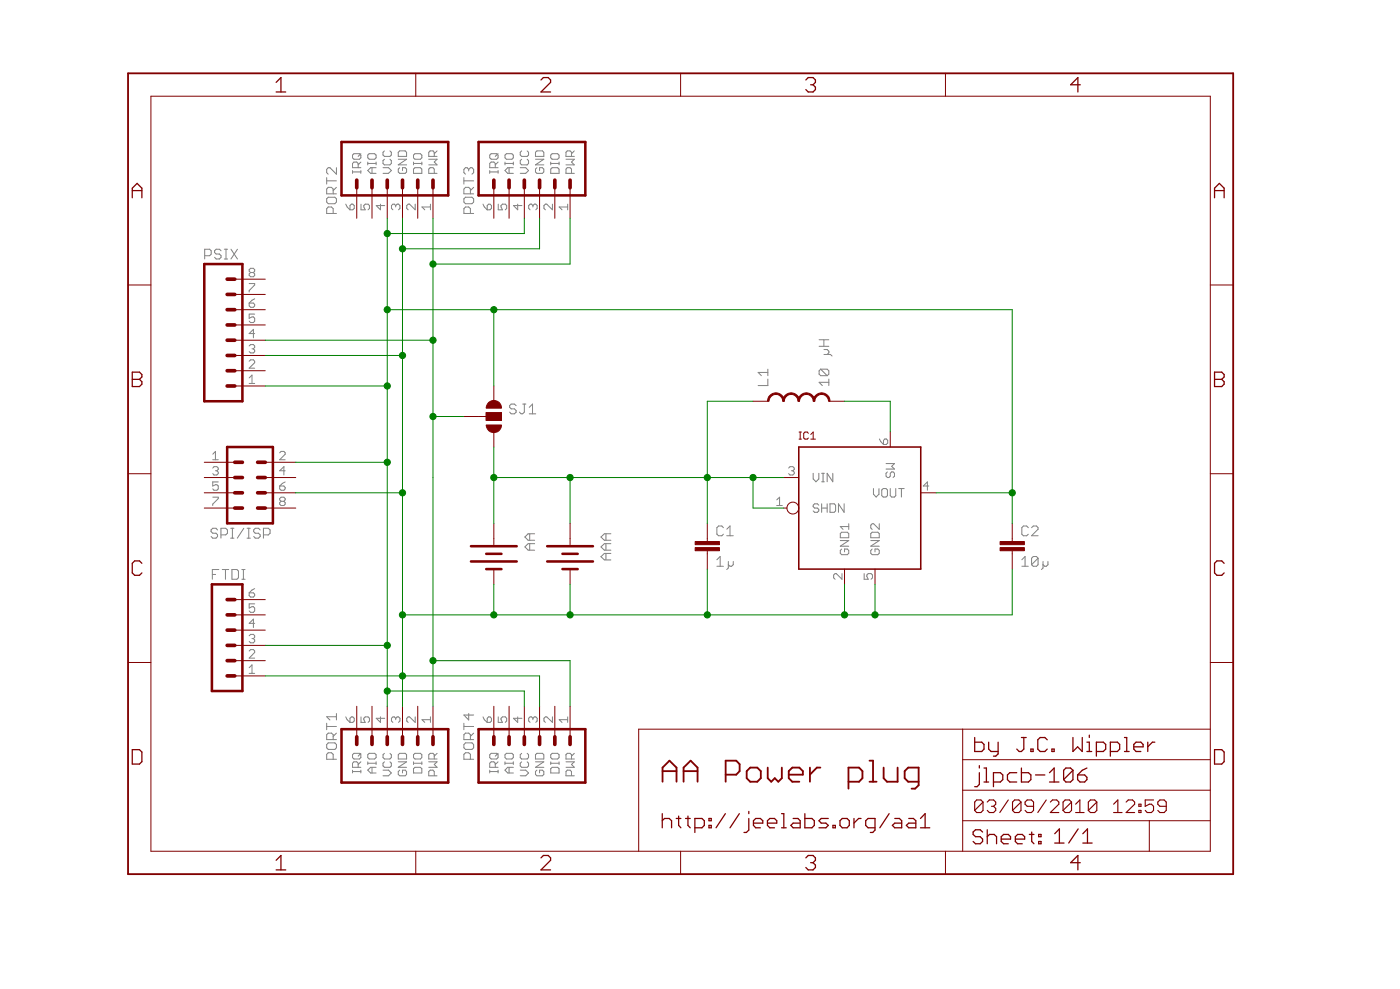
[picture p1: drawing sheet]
<svg xmlns="http://www.w3.org/2000/svg" width="210mm" height="148mm" viewBox="0 0 210 148" stroke-linecap="round" stroke-linejoin="round" font-family="sans-serif">
<g fill="#808080" stroke="#808080" stroke-width=".15">
<path d="M107.5 83.9l.5-.5z"/>
<path d="M108 83.4v1.4z"/>
<path d="M107.5 84.8h1z"/>
<path d="M109.2 84.1v.5z"/>
<path d="M109.2 84.6l.3 .2z"/>
<path d="M109.5 84.8h.2z"/>
<path d="M109.7 84.8l.2-.2z"/>
<path d="M109.9 84.1v.5z"/>
<path d="M109.2 84.6v.5z"/>
<path d="M109.2 85.1l-.2 .2z"/>
<path d="M153.2 83.9l.5-.5z"/>
<path d="M153.7 83.4v1.4z"/>
<path d="M153.2 84.8h1z"/>
<path d="M154.7 83.6v1z"/>
<path d="M154.7 83.6l.2-.2z"/>
<path d="M154.9 83.4h.5z"/>
<path d="M155.4 83.4l.2 .2z"/>
<path d="M155.6 83.6v1z"/>
<path d="M155.6 84.6l-.2 .2z"/>
<path d="M154.9 84.8h.5z"/>
<path d="M154.7 84.6l.2 .2z"/>
<path d="M155.6 83.6l-.9 1z"/>
<path d="M156.4 84.1v.5z"/>
<path d="M156.4 84.6l.2 .2z"/>
<path d="M156.6 84.8h.3z"/>
<path d="M156.9 84.8l.2-.2z"/>
<path d="M157.1 84.1v.5z"/>
<path d="M156.4 84.6v.5z"/>
<path d="M156.1 85.3l.3-.2z"/>
<path d="M122.8 57.3l.5 .5z"/>
<path d="M122.8 57.3h1.5z"/>
<path d="M124.3 56.8v1z"/>
<path d="M123 56.3h1z"/>
<path d="M122.8 56l.2 .3z"/>
<path d="M122.8 55.6v.4z"/>
<path d="M123 55.3l-.2 .3z"/>
<path d="M123 55.3h1z"/>
<path d="M124 55.3l.3 .3z"/>
<path d="M124.3 55.6v.4z"/>
<path d="M124 56.3l.3-.3z"/>
<path d="M123 55.3l1 1z"/>
<path d="M123.5 53.1h.5z"/>
<path d="M124.3 52.9l-.3 .2z"/>
<path d="M124.3 52.6v.3z"/>
<path d="M124 52.4l.3 .2z"/>
<path d="M123.5 52.4h.5z"/>
<path d="M124 53.1h.5z"/>
<path d="M124.5 53.1l.3 .2z"/>
<path d="M122.8 51.9h1.5z"/>
<path d="M123.5 50.9v1z"/>
<path d="M122.8 50.9h1.5z"/>
<path d="M108.2 78.8l.3 .3z"/>
<path d="M107.7 78.8h.5z"/>
<path d="M107.7 78.8l-.2 .3z"/>
<path d="M107.5 79.1v.9z"/>
<path d="M107.5 80l.2 .3z"/>
<path d="M107.7 80.3h.5z"/>
<path d="M108.2 80.3l.3-.3z"/>
<path d="M109 79.3l.5-.5z"/>
<path d="M109.5 78.8v1.5z"/>
<path d="M109 80.3h.9z"/>
<path d="M64.3 26h1.2z"/>
<path d="M64.3 25.3v.7z"/>
<path d="M64.5 25.1l-.2 .2z"/>
<path d="M64.5 25.1h.4z"/>
<path d="M64.9 25.1l.2 .2z"/>
<path d="M65.1 25.3v.7z"/>
<path d="M64.3 24.7h1.2z"/>
<path d="M65.1 24.3l.4 .4z"/>
<path d="M65.1 24.3l.4-.4z"/>
<path d="M64.3 23.9h1.2z"/>
<path d="M64.3 23.4h1.2z"/>
<path d="M64.3 22.8v.6z"/>
<path d="M64.5 22.6l-.2 .2z"/>
<path d="M64.5 22.6h.4z"/>
<path d="M64.9 22.6l.2 .2z"/>
<path d="M65.1 22.8v.6z"/>
<path d="M65.1 23l.4-.4z"/>
<path d="M63.3 31l.4 .4z"/>
<path d="M63.3 31h1.2z"/>
<path d="M64.5 30.6v.8z"/>
<path d="M62 26h1.2z"/>
<path d="M63.2 25.3v.7z"/>
<path d="M63 25.1l.2 .2z"/>
<path d="M62.2 25.1h.8z"/>
<path d="M62.2 25.1l-.2 .2z"/>
<path d="M62 25.3v.7z"/>
<path d="M63.2 24.3v.4z"/>
<path d="M62 24.5h1.2z"/>
<path d="M62 24.3v.4z"/>
<path d="M62 23.2v.4z"/>
<path d="M62 23.6l.2 .3z"/>
<path d="M62.2 23.9h.8z"/>
<path d="M63 23.9l.2-.3z"/>
<path d="M63.2 23.2v.4z"/>
<path d="M63 23l.2 .2z"/>
<path d="M62.2 23h.8z"/>
<path d="M62.2 23l-.2 .2z"/>
<path d="M62.3 30.6v.8z"/>
<path d="M61.4 30.6l.9 .8z"/>
<path d="M61.2 30.6h.2z"/>
<path d="M61.2 30.6l-.2 .2z"/>
<path d="M61 30.8v.4z"/>
<path d="M61 31.2l.2 .2z"/>
<path d="M59.9 25.1l-.2 .2z"/>
<path d="M59.7 25.3v.5z"/>
<path d="M59.7 25.8l.2 .2z"/>
<path d="M59.9 26h.8z"/>
<path d="M60.7 26l.3-.2z"/>
<path d="M61 25.3v.5z"/>
<path d="M60.7 25.1l.3 .2z"/>
<path d="M60.3 25.1h.4z"/>
<path d="M60.3 25.1v.4z"/>
<path d="M59.7 24.7h1.3z"/>
<path d="M59.7 24.7l1.3-.8z"/>
<path d="M59.7 23.9h1.3z"/>
<path d="M59.7 23.4h1.3z"/>
<path d="M61 22.8v.6z"/>
<path d="M60.7 22.6l.3 .2z"/>
<path d="M59.9 22.6h.8z"/>
<path d="M59.9 22.6l-.2 .2z"/>
<path d="M59.7 22.8v.6z"/>
<path d="M58.7 31.2l.2 .2z"/>
<path d="M58.7 30.8v.4z"/>
<path d="M58.9 30.6l-.2 .2z"/>
<path d="M58.9 30.6h.2z"/>
<path d="M59.1 30.6l.2 .2z"/>
<path d="M59.3 30.8v.2z"/>
<path d="M59.5 30.6l-.2 .2z"/>
<path d="M59.5 30.6h.3z"/>
<path d="M59.8 30.6l.2 .2z"/>
<path d="M60 30.8v.4z"/>
<path d="M59.8 31.4l.2-.2z"/>
<path d="M57.4 26h.9z"/>
<path d="M58.3 26l.4-.5z"/>
<path d="M58.3 25.1l.4 .4z"/>
<path d="M57.4 25.1h.9z"/>
<path d="M57.6 23.9l-.2 .2z"/>
<path d="M57.4 24.1v.4z"/>
<path d="M57.4 24.5l.2 .2z"/>
<path d="M57.6 24.7h.9z"/>
<path d="M58.5 24.7l.2-.2z"/>
<path d="M58.7 24.1v.4z"/>
<path d="M58.5 23.9l.2 .2z"/>
<path d="M57.6 22.6l-.2 .2z"/>
<path d="M57.4 22.8v.4z"/>
<path d="M57.4 23.2l.2 .2z"/>
<path d="M57.6 23.4h.9z"/>
<path d="M58.5 23.4l.2-.2z"/>
<path d="M58.7 22.8v.4z"/>
<path d="M58.5 22.6l.2 .2z"/>
<path d="M56.4 30.8h1.3z"/>
<path d="M56.4 30.8l.6 .6z"/>
<path d="M57 30.6v.8z"/>
<path d="M55.6 26h.8z"/>
<path d="M55.1 25.5l.5 .5z"/>
<path d="M55.1 25.5l.5-.4z"/>
<path d="M55.6 25.1h.8z"/>
<path d="M55.8 25.1v.9z"/>
<path d="M56.4 24.3v.4z"/>
<path d="M55.1 24.5h1.3z"/>
<path d="M55.1 24.3v.4z"/>
<path d="M55.1 23.2v.4z"/>
<path d="M55.1 23.6l.3 .3z"/>
<path d="M55.4 23.9h.8z"/>
<path d="M56.2 23.9l.2-.3z"/>
<path d="M56.4 23.2v.4z"/>
<path d="M56.2 23l.2 .2z"/>
<path d="M55.4 23h.8z"/>
<path d="M55.4 23l-.3 .2z"/>
<path d="M54.1 30.6v.8z"/>
<path d="M54.1 31.4h.7z"/>
<path d="M54.5 31l.3 .4z"/>
<path d="M54.5 30.8v.2z"/>
<path d="M54.5 30.8l.3-.2z"/>
<path d="M54.8 30.6h.4z"/>
<path d="M55.2 30.6l.2 .2z"/>
<path d="M55.4 30.8v.4z"/>
<path d="M55.4 31.2l-.2 .2z"/>
<path d="M54.1 25.5v.5z"/>
<path d="M52.9 25.8h1.2z"/>
<path d="M52.9 25.5v.5z"/>
<path d="M52.9 25.1h1.2z"/>
<path d="M52.9 24.5v.6z"/>
<path d="M52.9 24.5l.2-.2z"/>
<path d="M53.1 24.3h.4z"/>
<path d="M53.5 24.3l.2 .2z"/>
<path d="M53.7 24.5v.6z"/>
<path d="M54.1 24.3l-.4 .4z"/>
<path d="M53.1 23.9h.8z"/>
<path d="M52.9 23.6l.2 .3z"/>
<path d="M52.9 23.2v.4z"/>
<path d="M52.9 23.2l.2-.2z"/>
<path d="M53.1 23h.8z"/>
<path d="M53.9 23l.2 .2z"/>
<path d="M54.1 23.2v.4z"/>
<path d="M54.1 23.6l-.2 .3z"/>
<path d="M53.7 23.4l.4-.4z"/>
<path d="M51.8 30.6l.2 .4z"/>
<path d="M52 31l.5 .4z"/>
<path d="M52.5 31.4h.4z"/>
<path d="M52.9 31.4l.2-.2z"/>
<path d="M53.1 30.8v.4z"/>
<path d="M52.9 30.6l.2 .2z"/>
<path d="M52.7 30.6h.2z"/>
<path d="M52.7 30.6l-.2 .2z"/>
<path d="M52.5 30.8v.6z"/>
<path d="M49 32h1.4z"/>
<path d="M49 31.3v.7z"/>
<path d="M49.2 31l-.2 .3z"/>
<path d="M49.2 31h.5z"/>
<path d="M49.7 31l.3 .3z"/>
<path d="M50 31.3v.7z"/>
<path d="M49 29.8v.5z"/>
<path d="M49 30.3l.2 .2z"/>
<path d="M49.2 30.5h1z"/>
<path d="M50.4 30.3l-.2 .2z"/>
<path d="M50.4 29.8v.5z"/>
<path d="M50.2 29.5l.2 .3z"/>
<path d="M49.2 29.5h1z"/>
<path d="M49.2 29.5l-.2 .3z"/>
<path d="M49 29h1.4z"/>
<path d="M49 28.3v.7z"/>
<path d="M49.2 28.1l-.2 .2z"/>
<path d="M49.2 28.1h.5z"/>
<path d="M49.7 28.1l.3 .2z"/>
<path d="M50 28.3v.7z"/>
<path d="M50 28.6l.4-.5z"/>
<path d="M49 27.1h1.4z"/>
<path d="M49 26.6v1z"/>
<path d="M50.4 25.1v1z"/>
<path d="M49.5 25.1l.9 1z"/>
<path d="M49.2 25.1h.3z"/>
<path d="M49.2 25.1l-.2 .3z"/>
<path d="M49 25.4v.5z"/>
<path d="M49 25.9l.2 .2z"/>
<path d="M64.3 116.2h1.2z"/>
<path d="M64.3 115.6v.6z"/>
<path d="M64.5 115.4l-.2 .2z"/>
<path d="M64.5 115.4h.4z"/>
<path d="M64.9 115.4l.2 .2z"/>
<path d="M65.1 115.6v.6z"/>
<path d="M64.3 115h1.2z"/>
<path d="M65.1 114.5l.4 .5z"/>
<path d="M65.1 114.5l.4-.4z"/>
<path d="M64.3 114.1h1.2z"/>
<path d="M64.3 113.7h1.2z"/>
<path d="M64.3 113.1v.6z"/>
<path d="M64.3 113.1l.2-.2z"/>
<path d="M64.5 112.9h.4z"/>
<path d="M64.9 112.9l.2 .2z"/>
<path d="M65.1 113.1v.6z"/>
<path d="M65.1 113.3l.4-.4z"/>
<path d="M63.3 107.8l.4 .4z"/>
<path d="M63.3 107.8h1.2z"/>
<path d="M64.5 107.4v.8z"/>
<path d="M62 115.8h1.2z"/>
<path d="M63.2 115.2v.6z"/>
<path d="M63 115l.2 .2z"/>
<path d="M62.2 115h.8z"/>
<path d="M62.2 115l-.2 .2z"/>
<path d="M62 115.2v.6z"/>
<path d="M63.2 114.1v.4z"/>
<path d="M62 114.3h1.2z"/>
<path d="M62 114.1v.4z"/>
<path d="M62 113.1v.4z"/>
<path d="M62 113.5l.2 .2z"/>
<path d="M62.2 113.7h.8z"/>
<path d="M63 113.7l.2-.2z"/>
<path d="M63.2 113.1v.4z"/>
<path d="M63 112.9l.2 .2z"/>
<path d="M62.2 112.9h.8z"/>
<path d="M62 113.1l.2-.2z"/>
<path d="M62.3 107.4v.8z"/>
<path d="M61.4 107.4l.9 .8z"/>
<path d="M61.2 107.4h.2z"/>
<path d="M61.2 107.4l-.2 .2z"/>
<path d="M61 107.6v.4z"/>
<path d="M61 108l.2 .2z"/>
<path d="M59.9 115.4l-.2 .2z"/>
<path d="M59.7 115.6v.4z"/>
<path d="M59.7 116l.2 .2z"/>
<path d="M59.9 116.2h.8z"/>
<path d="M60.7 116.2l.3-.2z"/>
<path d="M61 115.6v.4z"/>
<path d="M60.7 115.4l.3 .2z"/>
<path d="M60.3 115.4h.4z"/>
<path d="M60.3 115.4v.4z"/>
<path d="M59.7 115h1.3z"/>
<path d="M59.7 115l1.3-.9z"/>
<path d="M59.7 114.1h1.3z"/>
<path d="M59.7 113.7h1.3z"/>
<path d="M61 113.1v.6z"/>
<path d="M60.7 112.9l.3 .2z"/>
<path d="M59.9 112.9h.8z"/>
<path d="M59.9 112.9l-.2 .2z"/>
<path d="M59.7 113.1v.6z"/>
<path d="M58.7 108l.2 .2z"/>
<path d="M58.7 107.6v.4z"/>
<path d="M58.7 107.6l.2-.2z"/>
<path d="M58.9 107.4h.2z"/>
<path d="M59.1 107.4l.2 .2z"/>
<path d="M59.3 107.6v.2z"/>
<path d="M59.3 107.6l.2-.2z"/>
<path d="M59.5 107.4h.3z"/>
<path d="M59.8 107.4l.2 .2z"/>
<path d="M60 107.6v.4z"/>
<path d="M60 108l-.2 .2z"/>
<path d="M57.4 116.2h.9z"/>
<path d="M58.3 116.2l.4-.4z"/>
<path d="M58.3 115.4l.4 .4z"/>
<path d="M57.4 115.4h.9z"/>
<path d="M57.6 114.1l-.2 .2z"/>
<path d="M57.4 114.3v.4z"/>
<path d="M57.4 114.7l.2 .3z"/>
<path d="M57.6 115h.9z"/>
<path d="M58.5 115l.2-.3z"/>
<path d="M58.7 114.3v.4z"/>
<path d="M58.5 114.1l.2 .2z"/>
<path d="M57.6 112.9l-.2 .2z"/>
<path d="M57.4 113.1v.4z"/>
<path d="M57.4 113.5l.2 .2z"/>
<path d="M57.6 113.7h.9z"/>
<path d="M58.5 113.7l.2-.2z"/>
<path d="M58.7 113.1v.4z"/>
<path d="M58.5 112.9l.2 .2z"/>
<path d="M56.4 107.6h1.3z"/>
<path d="M56.4 107.6l.6 .6z"/>
<path d="M57 107.4v.8z"/>
<path d="M55.6 115.8h.8z"/>
<path d="M55.1 115.4l.5 .4z"/>
<path d="M55.1 115.4l.5-.4z"/>
<path d="M55.6 115h.8z"/>
<path d="M55.8 115v.8z"/>
<path d="M56.4 114.1v.4z"/>
<path d="M55.1 114.3h1.3z"/>
<path d="M55.1 114.1v.4z"/>
<path d="M55.1 113.1v.4z"/>
<path d="M55.1 113.5l.3 .2z"/>
<path d="M55.4 113.7h.8z"/>
<path d="M56.2 113.7l.2-.2z"/>
<path d="M56.4 113.1v.4z"/>
<path d="M56.2 112.9l.2 .2z"/>
<path d="M55.4 112.9h.8z"/>
<path d="M55.1 113.1l.3-.2z"/>
<path d="M54.1 107.4v.8z"/>
<path d="M54.1 108.2h.7z"/>
<path d="M54.5 107.8l.3 .4z"/>
<path d="M54.5 107.6v.2z"/>
<path d="M54.5 107.6l.3-.2z"/>
<path d="M54.8 107.4h.4z"/>
<path d="M55.2 107.4l.2 .2z"/>
<path d="M55.4 107.6v.4z"/>
<path d="M55.4 108l-.2 .2z"/>
<path d="M54.1 115.4v.4z"/>
<path d="M52.9 115.6h1.2z"/>
<path d="M52.9 115.4v.4z"/>
<path d="M52.9 115h1.2z"/>
<path d="M52.9 114.3v.7z"/>
<path d="M52.9 114.3l.2-.2z"/>
<path d="M53.1 114.1h.4z"/>
<path d="M53.5 114.1l.2 .2z"/>
<path d="M53.7 114.3v.7z"/>
<path d="M53.7 114.5l.4-.4z"/>
<path d="M53.1 113.7h.8z"/>
<path d="M52.9 113.5l.2 .2z"/>
<path d="M52.9 113.1v.4z"/>
<path d="M52.9 113.1l.2-.2z"/>
<path d="M53.1 112.9h.8z"/>
<path d="M53.9 112.9l.2 .2z"/>
<path d="M54.1 113.1v.4z"/>
<path d="M54.1 113.5l-.2 .2z"/>
<path d="M54.1 112.9l-.4 .4z"/>
<path d="M51.8 107.4l.2 .4z"/>
<path d="M52 107.8l.5 .4z"/>
<path d="M52.5 108.2h.4z"/>
<path d="M52.9 108.2l.2-.2z"/>
<path d="M53.1 107.6v.4z"/>
<path d="M52.9 107.4l.2 .2z"/>
<path d="M52.7 107.4h.2z"/>
<path d="M52.7 107.4l-.2 .2z"/>
<path d="M52.5 107.6v.6z"/>
<path d="M49 113.7h1.4z"/>
<path d="M49 113v.7z"/>
<path d="M49 113l.2-.2z"/>
<path d="M49.2 112.8h.5z"/>
<path d="M49.7 112.8l.3 .2z"/>
<path d="M50 113v.7z"/>
<path d="M49 111.5v.5z"/>
<path d="M49 112l.2 .3z"/>
<path d="M49.2 112.3h1z"/>
<path d="M50.2 112.3l.2-.3z"/>
<path d="M50.4 111.5v.5z"/>
<path d="M50.2 111.3l.2 .2z"/>
<path d="M49.2 111.3h1z"/>
<path d="M49.2 111.3l-.2 .2z"/>
<path d="M49 110.8h1.4z"/>
<path d="M49 110.1v.7z"/>
<path d="M49 110.1l.2-.3z"/>
<path d="M49.2 109.8h.5z"/>
<path d="M49.7 109.8l.3 .3z"/>
<path d="M50 110.1v.7z"/>
<path d="M50.4 109.8l-.4 .5z"/>
<path d="M49 108.8h1.4z"/>
<path d="M49 108.4v.9z"/>
<path d="M49 107.4l.5 .5z"/>
<path d="M49 107.4h1.4z"/>
<path d="M50.4 106.9v1z"/>
<path d="M153.9 78.8l.3 .3z"/>
<path d="M153.4 78.8h.5z"/>
<path d="M153.4 78.8l-.2 .3z"/>
<path d="M153.2 79.1v.9z"/>
<path d="M153.2 80l.2 .3z"/>
<path d="M153.4 80.3h.5z"/>
<path d="M153.9 80.3l.3-.3z"/>
<path d="M154.7 80.3h.9z"/>
<path d="M154.7 80.3l.9-1z"/>
<path d="M155.6 79.1v.2z"/>
<path d="M155.4 78.8l.2 .3z"/>
<path d="M154.9 78.8h.5z"/>
<path d="M154.9 78.8l-.2 .3z"/>
<path d="M121.9 70.9v.9z"/>
<path d="M121.9 71.8l.4 .4z"/>
<path d="M122.3 72.2l.5-.4z"/>
<path d="M122.8 70.9v.9z"/>
<path d="M123.2 72.2h.4z"/>
<path d="M123.4 70.9v1.3z"/>
<path d="M123.2 70.9h.4z"/>
<path d="M124 70.9v1.3z"/>
<path d="M124 70.9l.9 1.3z"/>
<path d="M124.9 70.9v1.3z"/>
<path d="M118.2 70.1l.2-.2z"/>
<path d="M118.4 69.9h.5z"/>
<path d="M118.9 69.9l.2 .2z"/>
<path d="M119.1 70.1v.2z"/>
<path d="M118.9 70.5l.2-.2z"/>
<path d="M118.7 70.5h.2z"/>
<path d="M118.9 70.5l.2 .2z"/>
<path d="M119.1 70.7v.3z"/>
<path d="M118.9 71.2l.2-.2z"/>
<path d="M118.4 71.2h.5z"/>
<path d="M118.2 71l.2 .2z"/>
<path d="M122.6 75.5l.2 .2z"/>
<path d="M122.1 75.5h.5z"/>
<path d="M122.1 75.5l-.2 .2z"/>
<path d="M121.9 75.7v.2z"/>
<path d="M121.9 75.9l.2 .2z"/>
<path d="M122.1 76.1h.5z"/>
<path d="M122.6 76.1l.2 .2z"/>
<path d="M122.8 76.3v.2z"/>
<path d="M122.8 76.5l-.2 .3z"/>
<path d="M122.1 76.8h.5z"/>
<path d="M121.9 76.5l.2 .3z"/>
<path d="M123.2 75.5v1.3z"/>
<path d="M123.2 76.1h.8z"/>
<path d="M124 75.5v1.3z"/>
<path d="M124.4 75.5v1.3z"/>
<path d="M124.4 76.8h.7z"/>
<path d="M125.1 76.8l.2-.3z"/>
<path d="M125.3 75.7v.8z"/>
<path d="M125.1 75.5l.2 .2z"/>
<path d="M124.4 75.5h.7z"/>
<path d="M125.7 75.5v1.3z"/>
<path d="M125.7 75.5l.9 1.3z"/>
<path d="M126.6 75.5v1.3z"/>
<path d="M116.5 74.9l.4-.4z"/>
<path d="M116.9 74.5v1.2z"/>
<path d="M116.5 75.7h.8z"/>
<path d="M126.2 82.3l-.2 .2z"/>
<path d="M126 82.5v.4z"/>
<path d="M126 82.9l.2 .2z"/>
<path d="M126.2 83.1h.8z"/>
<path d="M127 83.1l.3-.2z"/>
<path d="M127.3 82.5v.4z"/>
<path d="M127 82.3l.3 .2z"/>
<path d="M126.6 82.3h.4z"/>
<path d="M126.6 82.3v.4z"/>
<path d="M126 81.8h1.3z"/>
<path d="M126 81.8l1.3-.8z"/>
<path d="M126 81h1.3z"/>
<path d="M126 80.6h1.3z"/>
<path d="M127.3 79.9v.7z"/>
<path d="M127 79.7l.3 .2z"/>
<path d="M126.2 79.7h.8z"/>
<path d="M126.2 79.7l-.2 .2z"/>
<path d="M126 79.9v.7z"/>
<path d="M126 78.9l.4 .4z"/>
<path d="M126 78.9h1.3z"/>
<path d="M127.3 78.5v.8z"/>
<path d="M126.2 85.9v.9z"/>
<path d="M125.4 85.9l.8 .9z"/>
<path d="M125.2 85.9h.2z"/>
<path d="M125.2 85.9l-.2 .2z"/>
<path d="M125 86.1v.5z"/>
<path d="M125 86.6l.2 .2z"/>
<path d="M130.8 82.3l-.2 .2z"/>
<path d="M130.6 82.5v.4z"/>
<path d="M130.6 82.9l.2 .2z"/>
<path d="M130.8 83.1h.8z"/>
<path d="M131.6 83.1l.2-.2z"/>
<path d="M131.8 82.5v.4z"/>
<path d="M131.6 82.3l.2 .2z"/>
<path d="M131.2 82.3h.4z"/>
<path d="M131.2 82.3v.4z"/>
<path d="M130.6 81.8h1.2z"/>
<path d="M130.6 81.8l1.2-.8z"/>
<path d="M130.6 81h1.2z"/>
<path d="M130.6 80.6h1.2z"/>
<path d="M131.8 79.9v.7z"/>
<path d="M131.6 79.7l.2 .2z"/>
<path d="M130.8 79.7h.8z"/>
<path d="M130.8 79.7l-.2 .2z"/>
<path d="M130.6 79.9v.7z"/>
<path d="M131.8 78.5v.8z"/>
<path d="M131 78.5l.8 .8z"/>
<path d="M130.8 78.5h.2z"/>
<path d="M130.8 78.5l-.2 .2z"/>
<path d="M130.6 78.7v.4z"/>
<path d="M130.6 79.1l.2 .2z"/>
<path d="M129.6 85.9v.9z"/>
<path d="M129.6 86.8h.6z"/>
<path d="M130 86.4l.2 .4z"/>
<path d="M130 86.1v.3z"/>
<path d="M130 86.1l.2-.2z"/>
<path d="M130.2 85.9h.4z"/>
<path d="M130.6 85.9l.2 .2z"/>
<path d="M130.8 86.1v.5z"/>
<path d="M130.6 86.8l.2-.2z"/>
<path d="M131 73.2v.8z"/>
<path d="M131 74l.4 .5z"/>
<path d="M131.4 74.5l.4-.5z"/>
<path d="M131.8 73.2v.8z"/>
<path d="M132.4 73.2h.4z"/>
<path d="M132.4 73.2l-.2 .2z"/>
<path d="M132.2 73.4v.9z"/>
<path d="M132.2 74.3l.2 .2z"/>
<path d="M132.4 74.5h.4z"/>
<path d="M132.8 74.5l.3-.2z"/>
<path d="M133.1 73.4v.9z"/>
<path d="M132.8 73.2l.3 .2z"/>
<path d="M133.5 73.2v1.1z"/>
<path d="M133.5 74.3l.2 .2z"/>
<path d="M133.7 74.5h.4z"/>
<path d="M134.3 74.3l-.2 .2z"/>
<path d="M134.3 73.2v1.1z"/>
<path d="M135.1 73.2v1.3z"/>
<path d="M134.7 73.2h.9z"/>
<path d="M139 72.2v1.2z"/>
<path d="M139 72.2l-.6 .6z"/>
<path d="M138.4 72.8h.9z"/>
<path d="M133.1 70.7l-.3 .2z"/>
<path d="M132.8 70.9v.4z"/>
<path d="M132.8 71.3l.3 .2z"/>
<path d="M133.1 71.5h.2z"/>
<path d="M133.3 71.5l.2-.2z"/>
<path d="M133.5 70.9v.4z"/>
<path d="M133.7 70.7l-.2 .2z"/>
<path d="M133.7 70.7h.2z"/>
<path d="M133.9 70.7l.2 .2z"/>
<path d="M134.1 70.9v.4z"/>
<path d="M134.1 71.3l-.2 .2z"/>
<path d="M132.8 70.3h1.3z"/>
<path d="M133.7 69.9l.4 .4z"/>
<path d="M133.7 69.9l.4-.5z"/>
<path d="M132.8 69.4h1.3z"/>
<path d="M131.8 65.8l.3 .4z"/>
<path d="M132.1 66.2l.4 .4z"/>
<path d="M132.5 66.6h.4z"/>
<path d="M132.9 66.6l.2-.2z"/>
<path d="M133.1 66v.4z"/>
<path d="M132.9 65.8l.2 .2z"/>
<path d="M132.7 65.8h.2z"/>
<path d="M132.7 65.8l-.2 .2z"/>
<path d="M132.5 66v.6z"/>
<path d="M113.7 57.8h1.4z"/>
<path d="M115.1 56.8v1z"/>
<path d="M113.7 55.8l.5 .5z"/>
<path d="M113.7 55.8h1.4z"/>
<path d="M115.1 55.3v1z"/>
<path d="M79.2 82.4h1z"/>
<path d="M78.7 81.9l.5 .5z"/>
<path d="M78.7 81.9l.5-.5z"/>
<path d="M79.2 81.4h1z"/>
<path d="M79.4 81.4v1z"/>
<path d="M79.2 80.9h1z"/>
<path d="M78.7 80.5l.5 .4z"/>
<path d="M78.7 80.5l.5-.5z"/>
<path d="M79.2 80h1z"/>
<path d="M79.4 80v.9z"/>
<path d="M37.4 56.6l.4-.4z"/>
<path d="M37.8 56.2v1.2z"/>
<path d="M37.4 57.4h.8z"/>
<path d="M37.4 55.2h.8z"/>
<path d="M37.4 55.2l.8-.9z"/>
<path d="M38.2 54.1v.2z"/>
<path d="M38 53.9l.2 .2z"/>
<path d="M37.6 53.9h.4z"/>
<path d="M37.6 53.9l-.2 .2z"/>
<path d="M37.6 51.6l-.2 .2z"/>
<path d="M37.6 51.6h.4z"/>
<path d="M38 51.6l.2 .2z"/>
<path d="M38.2 51.8v.2z"/>
<path d="M38.2 52l-.2 .3z"/>
<path d="M37.8 52.3h.2z"/>
<path d="M38 52.3l.2 .2z"/>
<path d="M38.2 52.5v.2z"/>
<path d="M38.2 52.7l-.2 .2z"/>
<path d="M37.6 52.9h.4z"/>
<path d="M37.4 52.7l.2 .2z"/>
<path d="M38 49.3v1.3z"/>
<path d="M38 49.3l-.6 .7z"/>
<path d="M37.4 50h.8z"/>
<path d="M37.4 47.1h.8z"/>
<path d="M37.4 47.1v.6z"/>
<path d="M37.4 47.7l.4-.2z"/>
<path d="M37.8 47.5h.2z"/>
<path d="M38 47.5l.2 .2z"/>
<path d="M38.2 47.7v.4z"/>
<path d="M38.2 48.1l-.2 .2z"/>
<path d="M37.6 48.3h.4z"/>
<path d="M37.4 48.1l.2 .2z"/>
<path d="M30.7 37.3v1.5z"/>
<path d="M30.7 37.3h.7z"/>
<path d="M31.4 37.3l.3 .3z"/>
<path d="M31.7 37.6v.5z"/>
<path d="M31.7 38.1l-.3 .2z"/>
<path d="M30.7 38.3h.7z"/>
<path d="M32.9 37.3l.2 .3z"/>
<path d="M32.4 37.3h.5z"/>
<path d="M32.4 37.3l-.2 .3z"/>
<path d="M32.2 37.6v.2z"/>
<path d="M32.2 37.8l.2 .3z"/>
<path d="M32.4 38.1h.5z"/>
<path d="M32.9 38.1l.2 .2z"/>
<path d="M33.1 38.3v.2z"/>
<path d="M33.1 38.5l-.2 .3z"/>
<path d="M32.4 38.8h.5z"/>
<path d="M32.2 38.5l.2 .3z"/>
<path d="M33.6 38.8h.5z"/>
<path d="M33.9 37.3v1.5z"/>
<path d="M33.6 37.3h.5z"/>
<path d="M34.6 37.3l1 1.5z"/>
<path d="M35.6 37.3l-1 1.5z"/>
<path d="M37.8 45l.4-.2z"/>
<path d="M37.8 45l-.4 .4z"/>
<path d="M37.4 45.4v.4z"/>
<path d="M37.4 45.8l.2 .2z"/>
<path d="M37.6 46h.4z"/>
<path d="M38.2 45.8l-.2 .2z"/>
<path d="M38.2 45.6v.2z"/>
<path d="M38 45.4l.2 .2z"/>
<path d="M37.4 45.4h.6z"/>
<path d="M37.4 42.5h.8z"/>
<path d="M38.2 42.5v.2z"/>
<path d="M38.2 42.7l-.8 .8z"/>
<path d="M37.4 43.5v.3z"/>
<path d="M37.4 40.4l.2-.2z"/>
<path d="M37.6 40.2h.4z"/>
<path d="M38 40.2l.2 .2z"/>
<path d="M38.2 40.4v.2z"/>
<path d="M38.2 40.6l-.2 .2z"/>
<path d="M38 40.8l.2 .2z"/>
<path d="M38.2 41v.3z"/>
<path d="M38.2 41.3l-.2 .2z"/>
<path d="M37.6 41.5h.4z"/>
<path d="M37.4 41.3l.2 .2z"/>
<path d="M37.4 41v.3z"/>
<path d="M37.4 41l.2-.2z"/>
<path d="M37.4 40.6l.2 .2z"/>
<path d="M37.4 40.4v.2z"/>
<path d="M37.6 40.8h.4z"/>
<path d="M32.3 67.6l-.4 .5z"/>
<path d="M32.3 67.6v1.3z"/>
<path d="M31.9 68.9h.8z"/>
<path d="M32.1 69.9l-.2 .2z"/>
<path d="M32.1 69.9h.4z"/>
<path d="M32.5 69.9l.2 .2z"/>
<path d="M32.7 70.1v.2z"/>
<path d="M32.5 70.5l.2-.2z"/>
<path d="M32.3 70.5h.2z"/>
<path d="M32.5 70.5l.2 .2z"/>
<path d="M32.7 70.7v.3z"/>
<path d="M32.7 71l-.2 .2z"/>
<path d="M32.1 71.2h.4z"/>
<path d="M31.9 71l.2 .2z"/>
<path d="M31.9 72.2h.8z"/>
<path d="M31.9 72.2v.6z"/>
<path d="M31.9 72.8l.4-.2z"/>
<path d="M32.3 72.6h.2z"/>
<path d="M32.5 72.6l.2 .2z"/>
<path d="M32.7 72.8v.4z"/>
<path d="M32.7 73.2l-.2 .2z"/>
<path d="M32.1 73.4h.4z"/>
<path d="M31.9 73.2l.2 .2z"/>
<path d="M41.9 68.9h.9z"/>
<path d="M41.9 68.9l.9-.8z"/>
<path d="M42.8 67.8v.3z"/>
<path d="M42.6 67.6l.2 .2z"/>
<path d="M42.1 67.6h.5z"/>
<path d="M41.9 67.8l.2-.2z"/>
<path d="M42.6 69.9v1.3z"/>
<path d="M41.9 70.5l.7-.6z"/>
<path d="M41.9 70.5h.9z"/>
<path d="M42.4 72.4l.4-.2z"/>
<path d="M41.9 72.8l.5-.4z"/>
<path d="M41.9 72.8v.4z"/>
<path d="M41.9 73.2l.2 .2z"/>
<path d="M42.1 73.4h.5z"/>
<path d="M42.8 73.2l-.2 .2z"/>
<path d="M42.8 73v.2z"/>
<path d="M42.6 72.8l.2 .2z"/>
<path d="M41.9 72.8h.7z"/>
<path d="M31.9 74.5h.8z"/>
<path d="M32.7 74.5v.2z"/>
<path d="M32.7 74.7l-.8 .8z"/>
<path d="M31.9 75.5v.2z"/>
<path d="M32.4 79.1l.2 .3z"/>
<path d="M31.9 79.1h.5z"/>
<path d="M31.6 79.4l.3-.3z"/>
<path d="M31.6 79.4v.3z"/>
<path d="M31.6 79.7l.3 .2z"/>
<path d="M31.9 79.9h.5z"/>
<path d="M32.4 79.9l.2 .2z"/>
<path d="M32.6 80.1v.3z"/>
<path d="M32.6 80.4l-.2 .2z"/>
<path d="M31.9 80.6h.5z"/>
<path d="M31.6 80.4l.3 .2z"/>
<path d="M33.1 79.1v1.5z"/>
<path d="M33.1 79.1h.7z"/>
<path d="M33.8 79.1l.3 .3z"/>
<path d="M34.1 79.4v.5z"/>
<path d="M34.1 79.9l-.3 .2z"/>
<path d="M33.1 80.1h.7z"/>
<path d="M34.6 80.6h.5z"/>
<path d="M34.8 79.1v1.5z"/>
<path d="M34.6 79.1h.5z"/>
<path d="M36.6 79.1l-1 1.5z"/>
<path d="M37 80.6h.5z"/>
<path d="M37.3 79.1v1.5z"/>
<path d="M37 79.1h.5z"/>
<path d="M38.8 79.1l.2 .3z"/>
<path d="M38.3 79.1h.5z"/>
<path d="M38.3 79.1l-.3 .3z"/>
<path d="M38 79.4v.3z"/>
<path d="M38 79.7l.3 .2z"/>
<path d="M38.3 79.9h.5z"/>
<path d="M38.8 79.9l.2 .2z"/>
<path d="M39 80.1v.3z"/>
<path d="M38.8 80.6l.2-.2z"/>
<path d="M38.3 80.6h.5z"/>
<path d="M38 80.4l.3 .2z"/>
<path d="M39.5 79.1v1.5z"/>
<path d="M39.5 79.1h.7z"/>
<path d="M40.2 79.1l.3 .3z"/>
<path d="M40.5 79.4v.5z"/>
<path d="M40.5 79.9l-.3 .2z"/>
<path d="M39.5 80.1h.7z"/>
<path d="M41.9 74.7l.2-.2z"/>
<path d="M42.1 74.5h.5z"/>
<path d="M42.6 74.5l.2 .2z"/>
<path d="M42.8 74.7v.2z"/>
<path d="M42.8 74.9l-.2 .2z"/>
<path d="M42.6 75.1l.2 .2z"/>
<path d="M42.8 75.3v.2z"/>
<path d="M42.8 75.5l-.2 .2z"/>
<path d="M42.1 75.7h.5z"/>
<path d="M41.9 75.5l.2 .2z"/>
<path d="M41.9 75.3v.2z"/>
<path d="M41.9 75.3l.2-.2z"/>
<path d="M41.9 74.9l.2 .2z"/>
<path d="M41.9 74.7v.2z"/>
<path d="M42.1 75.1h.5z"/>
<path d="M37.4 100l.4-.4z"/>
<path d="M37.8 99.6v1.3z"/>
<path d="M37.4 100.9h.8z"/>
<path d="M37.4 98.6h.8z"/>
<path d="M38.2 97.7l-.8 .9z"/>
<path d="M38.2 97.5v.2z"/>
<path d="M38 97.3l.2 .2z"/>
<path d="M37.6 97.3h.4z"/>
<path d="M37.4 97.5l.2-.2z"/>
<path d="M37.4 95.2l.2-.2z"/>
<path d="M37.6 95h.4z"/>
<path d="M38 95l.2 .2z"/>
<path d="M38.2 95.2v.3z"/>
<path d="M38.2 95.5l-.2 .2z"/>
<path d="M37.8 95.7h.2z"/>
<path d="M38 95.7l.2 .2z"/>
<path d="M38.2 95.9v.2z"/>
<path d="M38.2 96.1l-.2 .2z"/>
<path d="M37.6 96.3h.4z"/>
<path d="M37.4 96.1l.2 .2z"/>
<path d="M38 92.8v1.2z"/>
<path d="M38 92.8l-.6 .6z"/>
<path d="M37.4 93.4h.8z"/>
<path d="M37.4 90.5h.8z"/>
<path d="M37.4 90.5v.6z"/>
<path d="M37.4 91.1l.4-.2z"/>
<path d="M37.8 90.9h.2z"/>
<path d="M38 90.9l.2 .2z"/>
<path d="M38.2 91.1v.4z"/>
<path d="M38.2 91.5l-.2 .2z"/>
<path d="M37.6 91.7h.4z"/>
<path d="M37.4 91.5l.2 .2z"/>
<path d="M37.8 88.4l.4-.2z"/>
<path d="M37.8 88.4l-.4 .4z"/>
<path d="M37.4 88.8v.4z"/>
<path d="M37.4 89.2l.2 .3z"/>
<path d="M37.6 89.5h.4z"/>
<path d="M38.2 89.2l-.2 .3z"/>
<path d="M38.2 89v.2z"/>
<path d="M38 88.8l.2 .2z"/>
<path d="M37.4 88.8h.6z"/>
<path d="M31.8 85.3v1.5z"/>
<path d="M31.8 85.3h1z"/>
<path d="M31.8 86.1h.5z"/>
<path d="M33.8 85.3v1.5z"/>
<path d="M33.3 85.3h1z"/>
<path d="M34.8 85.3v1.5z"/>
<path d="M34.8 86.8h.7z"/>
<path d="M35.5 86.8l.3-.2z"/>
<path d="M35.8 85.6v1z"/>
<path d="M35.5 85.3l.3 .3z"/>
<path d="M34.8 85.3h.7z"/>
<path d="M36.3 86.8h.4z"/>
<path d="M36.5 85.3v1.5z"/>
<path d="M36.3 85.3h.4z"/>
<path d="M84.9 26h1.2z"/>
<path d="M84.9 25.3v.7z"/>
<path d="M85 25.1l-.1 .2z"/>
<path d="M85 25.1h.5z"/>
<path d="M85.5 25.1l.2 .2z"/>
<path d="M85.7 25.3v.7z"/>
<path d="M84.9 24.7h1.2z"/>
<path d="M85.7 24.3l.4 .4z"/>
<path d="M85.7 24.3l.4-.4z"/>
<path d="M84.9 23.9h1.2z"/>
<path d="M84.9 23.4h1.2z"/>
<path d="M84.9 22.8v.6z"/>
<path d="M85 22.6l-.1 .2z"/>
<path d="M85 22.6h.5z"/>
<path d="M85.5 22.6l.2 .2z"/>
<path d="M85.7 22.8v.6z"/>
<path d="M85.7 23l.4-.4z"/>
<path d="M83.8 31l.5 .4z"/>
<path d="M83.8 31h1.3z"/>
<path d="M85.1 30.6v.8z"/>
<path d="M82.6 26h1.2z"/>
<path d="M83.8 25.3v.7z"/>
<path d="M83.6 25.1l.2 .2z"/>
<path d="M82.8 25.1h.8z"/>
<path d="M82.6 25.3l.2-.2z"/>
<path d="M82.6 25.3v.7z"/>
<path d="M83.8 24.3v.4z"/>
<path d="M82.6 24.5h1.2z"/>
<path d="M82.6 24.3v.4z"/>
<path d="M82.6 23.2v.4z"/>
<path d="M82.6 23.6l.2 .3z"/>
<path d="M82.8 23.9h.8z"/>
<path d="M83.6 23.9l.2-.3z"/>
<path d="M83.8 23.2v.4z"/>
<path d="M83.6 23l.2 .2z"/>
<path d="M82.8 23h.8z"/>
<path d="M82.8 23l-.2 .2z"/>
<path d="M82.8 30.6v.8z"/>
<path d="M82 30.6l.8 .8z"/>
<path d="M81.8 30.6h.2z"/>
<path d="M81.8 30.6l-.2 .2z"/>
<path d="M81.6 30.8v.4z"/>
<path d="M81.6 31.2l.2 .2z"/>
<path d="M80.5 25.1l-.2 .2z"/>
<path d="M80.3 25.3v.5z"/>
<path d="M80.3 25.8l.2 .2z"/>
<path d="M80.5 26h.8z"/>
<path d="M81.3 26l.2-.2z"/>
<path d="M81.5 25.3v.5z"/>
<path d="M81.3 25.1l.2 .2z"/>
<path d="M80.9 25.1h.4z"/>
<path d="M80.9 25.1v.4z"/>
<path d="M80.3 24.7h1.2z"/>
<path d="M80.3 24.7l1.2-.8z"/>
<path d="M80.3 23.9h1.2z"/>
<path d="M80.3 23.4h1.2z"/>
<path d="M81.5 22.8v.6z"/>
<path d="M81.3 22.6l.2 .2z"/>
<path d="M80.5 22.6h.8z"/>
<path d="M80.3 22.8l.2-.2z"/>
<path d="M80.3 22.8v.6z"/>
<path d="M79.3 31.2l.2 .2z"/>
<path d="M79.3 30.8v.4z"/>
<path d="M79.3 30.8l.2-.2z"/>
<path d="M79.5 30.6h.2z"/>
<path d="M79.7 30.6l.2 .2z"/>
<path d="M79.9 30.8v.2z"/>
<path d="M79.9 30.8l.2-.2z"/>
<path d="M80.1 30.6h.2z"/>
<path d="M80.3 30.6l.2 .2z"/>
<path d="M80.5 30.8v.4z"/>
<path d="M80.5 31.2l-.2 .2z"/>
<path d="M78 26h.8z"/>
<path d="M78.8 26l.4-.5z"/>
<path d="M78.8 25.1l.4 .4z"/>
<path d="M78 25.1h.8z"/>
<path d="M78 24.1l.2-.2z"/>
<path d="M78 24.1v.4z"/>
<path d="M78 24.5l.2 .2z"/>
<path d="M78.2 24.7h.8z"/>
<path d="M79 24.7l.2-.2z"/>
<path d="M79.2 24.1v.4z"/>
<path d="M79 23.9l.2 .2z"/>
<path d="M78.2 22.6l-.2 .2z"/>
<path d="M78 22.8v.4z"/>
<path d="M78 23.2l.2 .2z"/>
<path d="M78.2 23.4h.8z"/>
<path d="M79 23.4l.2-.2z"/>
<path d="M79.2 22.8v.4z"/>
<path d="M79 22.6l.2 .2z"/>
<path d="M77 30.8h1.3z"/>
<path d="M77 30.8l.6 .6z"/>
<path d="M77.6 30.6v.8z"/>
<path d="M76.1 26h.9z"/>
<path d="M75.7 25.5l.4 .5z"/>
<path d="M76.1 25.1l-.4 .4z"/>
<path d="M76.1 25.1h.9z"/>
<path d="M76.3 25.1v.9z"/>
<path d="M77 24.3v.4z"/>
<path d="M75.7 24.5h1.3z"/>
<path d="M75.7 24.3v.4z"/>
<path d="M75.7 23.2v.4z"/>
<path d="M75.7 23.6l.2 .3z"/>
<path d="M75.9 23.9h.9z"/>
<path d="M77 23.6l-.2 .3z"/>
<path d="M77 23.2v.4z"/>
<path d="M76.8 23l.2 .2z"/>
<path d="M75.9 23h.9z"/>
<path d="M75.9 23l-.2 .2z"/>
<path d="M74.7 30.6v.8z"/>
<path d="M74.7 31.4h.6z"/>
<path d="M75.1 31l.2 .4z"/>
<path d="M75.1 30.8v.2z"/>
<path d="M75.1 30.8l.2-.2z"/>
<path d="M75.3 30.6h.5z"/>
<path d="M75.8 30.6l.2 .2z"/>
<path d="M76 30.8v.4z"/>
<path d="M76 31.2l-.2 .2z"/>
<path d="M74.7 25.5v.5z"/>
<path d="M73.4 25.8h1.3z"/>
<path d="M73.4 25.5v.5z"/>
<path d="M73.4 25.1h1.3z"/>
<path d="M73.4 24.5v.6z"/>
<path d="M73.4 24.5l.2-.2z"/>
<path d="M73.6 24.3h.4z"/>
<path d="M74 24.3l.3 .2z"/>
<path d="M74.3 24.5v.6z"/>
<path d="M74.3 24.7l.4-.4z"/>
<path d="M73.6 23.9h.9z"/>
<path d="M73.4 23.6l.2 .3z"/>
<path d="M73.4 23.2v.4z"/>
<path d="M73.4 23.2l.2-.2z"/>
<path d="M73.6 23h.9z"/>
<path d="M74.5 23l.2 .2z"/>
<path d="M74.7 23.2v.4z"/>
<path d="M74.5 23.9l.2-.3z"/>
<path d="M74.3 23.4l.4-.4z"/>
<path d="M72.4 30.6l.2 .4z"/>
<path d="M72.6 31l.4 .4z"/>
<path d="M73 31.4h.5z"/>
<path d="M73.5 31.4l.2-.2z"/>
<path d="M73.7 30.8v.4z"/>
<path d="M73.5 30.6l.2 .2z"/>
<path d="M73.3 30.6h.2z"/>
<path d="M73.3 30.6l-.3 .2z"/>
<path d="M73 30.8v.6z"/>
<path d="M69.6 32h1.4z"/>
<path d="M69.6 31.3v.7z"/>
<path d="M69.8 31l-.2 .3z"/>
<path d="M69.8 31h.5z"/>
<path d="M70.3 31l.2 .3z"/>
<path d="M70.5 31.3v.7z"/>
<path d="M69.6 29.8v.5z"/>
<path d="M69.6 30.3l.2 .2z"/>
<path d="M69.8 30.5h1z"/>
<path d="M71 30.3l-.2 .2z"/>
<path d="M71 29.8v.5z"/>
<path d="M70.8 29.5l.2 .3z"/>
<path d="M69.8 29.5h1z"/>
<path d="M69.8 29.5l-.2 .3z"/>
<path d="M69.6 29h1.4z"/>
<path d="M69.6 28.3v.7z"/>
<path d="M69.8 28.1l-.2 .2z"/>
<path d="M69.8 28.1h.5z"/>
<path d="M70.3 28.1l.2 .2z"/>
<path d="M70.5 28.3v.7z"/>
<path d="M70.5 28.6l.5-.5z"/>
<path d="M69.6 27.1h1.4z"/>
<path d="M69.6 26.6v1z"/>
<path d="M69.6 25.9l.2 .2z"/>
<path d="M69.6 25.4v.5z"/>
<path d="M69.8 25.1l-.2 .3z"/>
<path d="M69.8 25.1h.2z"/>
<path d="M70 25.1l.3 .3z"/>
<path d="M70.3 25.4v.2z"/>
<path d="M70.5 25.1l-.2 .3z"/>
<path d="M70.5 25.1h.3z"/>
<path d="M70.8 25.1l.2 .3z"/>
<path d="M71 25.4v.5z"/>
<path d="M70.8 26.1l.2-.2z"/>
<path d="M84.9 116.2h1.2z"/>
<path d="M84.9 115.6v.6z"/>
<path d="M85 115.4l-.1 .2z"/>
<path d="M85 115.4h.5z"/>
<path d="M85.5 115.4l.2 .2z"/>
<path d="M85.7 115.6v.6z"/>
<path d="M84.9 115h1.2z"/>
<path d="M85.7 114.5l.4 .5z"/>
<path d="M85.7 114.5l.4-.4z"/>
<path d="M84.9 114.1h1.2z"/>
<path d="M84.9 113.7h1.2z"/>
<path d="M84.9 113.1v.6z"/>
<path d="M85 112.9l-.1 .2z"/>
<path d="M85 112.9h.5z"/>
<path d="M85.5 112.9l.2 .2z"/>
<path d="M85.7 113.1v.6z"/>
<path d="M85.7 113.3l.4-.4z"/>
<path d="M83.8 107.8l.5 .4z"/>
<path d="M83.8 107.8h1.3z"/>
<path d="M85.1 107.4v.8z"/>
<path d="M82.6 115.8h1.2z"/>
<path d="M83.8 115.2v.6z"/>
<path d="M83.6 115l.2 .2z"/>
<path d="M82.8 115h.8z"/>
<path d="M82.8 115l-.2 .2z"/>
<path d="M82.6 115.2v.6z"/>
<path d="M83.8 114.1v.4z"/>
<path d="M82.6 114.3h1.2z"/>
<path d="M82.6 114.1v.4z"/>
<path d="M82.6 113.1v.4z"/>
<path d="M82.6 113.5l.2 .2z"/>
<path d="M82.8 113.7h.8z"/>
<path d="M83.6 113.7l.2-.2z"/>
<path d="M83.8 113.1v.4z"/>
<path d="M83.6 112.9l.2 .2z"/>
<path d="M82.8 112.9h.8z"/>
<path d="M82.8 112.9l-.2 .2z"/>
<path d="M82.8 107.4v.8z"/>
<path d="M82 107.4l.8 .8z"/>
<path d="M81.8 107.4h.2z"/>
<path d="M81.6 107.6l.2-.2z"/>
<path d="M81.6 107.6v.4z"/>
<path d="M81.6 108l.2 .2z"/>
<path d="M80.5 115.4l-.2 .2z"/>
<path d="M80.3 115.6v.4z"/>
<path d="M80.3 116l.2 .2z"/>
<path d="M80.5 116.2h.8z"/>
<path d="M81.3 116.2l.2-.2z"/>
<path d="M81.5 115.6v.4z"/>
<path d="M81.3 115.4l.2 .2z"/>
<path d="M80.9 115.4h.4z"/>
<path d="M80.9 115.4v.4z"/>
<path d="M80.3 115h1.2z"/>
<path d="M80.3 115l1.2-.9z"/>
<path d="M80.3 114.1h1.2z"/>
<path d="M80.3 113.7h1.2z"/>
<path d="M81.5 113.1v.6z"/>
<path d="M81.3 112.9l.2 .2z"/>
<path d="M80.5 112.9h.8z"/>
<path d="M80.5 112.9l-.2 .2z"/>
<path d="M80.3 113.1v.6z"/>
<path d="M79.3 108l.2 .2z"/>
<path d="M79.3 107.6v.4z"/>
<path d="M79.3 107.6l.2-.2z"/>
<path d="M79.5 107.4h.2z"/>
<path d="M79.7 107.4l.2 .2z"/>
<path d="M79.9 107.6v.2z"/>
<path d="M79.9 107.6l.2-.2z"/>
<path d="M80.1 107.4h.2z"/>
<path d="M80.3 107.4l.2 .2z"/>
<path d="M80.5 107.6v.4z"/>
<path d="M80.5 108l-.2 .2z"/>
<path d="M78 116.2h.8z"/>
<path d="M78.8 116.2l.4-.4z"/>
<path d="M78.8 115.4l.4 .4z"/>
<path d="M78 115.4h.8z"/>
<path d="M78 114.3l.2-.2z"/>
<path d="M78 114.3v.4z"/>
<path d="M78 114.7l.2 .3z"/>
<path d="M78.2 115h.8z"/>
<path d="M79 115l.2-.3z"/>
<path d="M79.2 114.3v.4z"/>
<path d="M79 114.1l.2 .2z"/>
<path d="M78 113.1l.2-.2z"/>
<path d="M78 113.1v.4z"/>
<path d="M78 113.5l.2 .2z"/>
<path d="M78.2 113.7h.8z"/>
<path d="M79 113.7l.2-.2z"/>
<path d="M79.2 113.1v.4z"/>
<path d="M79 112.9l.2 .2z"/>
<path d="M77 107.6h1.3z"/>
<path d="M77 107.6l.6 .6z"/>
<path d="M77.6 107.4v.8z"/>
<path d="M76.1 115.8h.9z"/>
<path d="M75.7 115.4l.4 .4z"/>
<path d="M76.1 115l-.4 .4z"/>
<path d="M76.1 115h.9z"/>
<path d="M76.3 115v.8z"/>
<path d="M77 114.1v.4z"/>
<path d="M75.7 114.3h1.3z"/>
<path d="M75.7 114.1v.4z"/>
<path d="M75.7 113.1v.4z"/>
<path d="M75.7 113.5l.2 .2z"/>
<path d="M75.9 113.7h.9z"/>
<path d="M76.8 113.7l.2-.2z"/>
<path d="M77 113.1v.4z"/>
<path d="M76.8 112.9l.2 .2z"/>
<path d="M75.9 112.9h.9z"/>
<path d="M75.9 112.9l-.2 .2z"/>
<path d="M74.7 107.4v.8z"/>
<path d="M74.7 108.2h.6z"/>
<path d="M75.1 107.8l.2 .4z"/>
<path d="M75.1 107.6v.2z"/>
<path d="M75.1 107.6l.2-.2z"/>
<path d="M75.3 107.4h.5z"/>
<path d="M75.8 107.4l.2 .2z"/>
<path d="M76 107.6v.4z"/>
<path d="M76 108l-.2 .2z"/>
<path d="M74.7 115.4v.4z"/>
<path d="M73.4 115.6h1.3z"/>
<path d="M73.4 115.4v.4z"/>
<path d="M73.4 115h1.3z"/>
<path d="M73.4 114.3v.7z"/>
<path d="M73.4 114.3l.2-.2z"/>
<path d="M73.6 114.1h.4z"/>
<path d="M74 114.1l.3 .2z"/>
<path d="M74.3 114.3v.7z"/>
<path d="M74.3 114.5l.4-.4z"/>
<path d="M73.6 113.7h.9z"/>
<path d="M73.4 113.5l.2 .2z"/>
<path d="M73.4 113.1v.4z"/>
<path d="M73.4 113.1l.2-.2z"/>
<path d="M73.6 112.9h.9z"/>
<path d="M74.5 112.9l.2 .2z"/>
<path d="M74.7 113.1v.4z"/>
<path d="M74.5 113.7l.2-.2z"/>
<path d="M74.3 113.3l.4-.4z"/>
<path d="M72.4 107.4l.2 .4z"/>
<path d="M72.6 107.8l.4 .4z"/>
<path d="M73 108.2h.5z"/>
<path d="M73.5 108.2l.2-.2z"/>
<path d="M73.7 107.6v.4z"/>
<path d="M73.5 107.4l.2 .2z"/>
<path d="M73.3 107.4h.2z"/>
<path d="M73.3 107.4l-.3 .2z"/>
<path d="M73 107.6v.6z"/>
<path d="M69.6 113.7h1.4z"/>
<path d="M69.6 113v.7z"/>
<path d="M69.6 113l.2-.2z"/>
<path d="M69.8 112.8h.5z"/>
<path d="M70.3 112.8l.2 .2z"/>
<path d="M70.5 113v.7z"/>
<path d="M69.6 111.5v.5z"/>
<path d="M69.6 112l.2 .3z"/>
<path d="M69.8 112.3h1z"/>
<path d="M70.8 112.3l.2-.3z"/>
<path d="M71 111.5v.5z"/>
<path d="M70.8 111.3l.2 .2z"/>
<path d="M69.8 111.3h1z"/>
<path d="M69.8 111.3l-.2 .2z"/>
<path d="M69.6 110.8h1.4z"/>
<path d="M69.6 110.1v.7z"/>
<path d="M69.6 110.1l.2-.3z"/>
<path d="M69.8 109.8h.5z"/>
<path d="M70.3 109.8l.2 .3z"/>
<path d="M70.5 110.1v.7z"/>
<path d="M71 109.8l-.5 .5z"/>
<path d="M69.6 108.8h1.4z"/>
<path d="M69.6 108.4v.9z"/>
<path d="M69.6 107.1h1.4z"/>
<path d="M69.6 107.1l.7 .8z"/>
<path d="M70.3 106.9v1z"/>
<path d="M90.6 83.9h1z"/>
<path d="M90.1 83.4l.5 .5z"/>
<path d="M90.1 83.4l.5-.5z"/>
<path d="M90.6 82.9h1z"/>
<path d="M90.8 82.9v1z"/>
<path d="M90.6 82.4h1z"/>
<path d="M90.1 81.9l.5 .5z"/>
<path d="M90.1 81.9l.5-.5z"/>
<path d="M90.6 81.4h1z"/>
<path d="M90.8 81.4v1z"/>
<path d="M90.6 80.9h1z"/>
<path d="M90.1 80.5l.5 .4z"/>
<path d="M90.1 80.5l.5-.5z"/>
<path d="M90.6 80h1z"/>
<path d="M90.8 80v.9z"/>
<path d="M77.1 60.5l.3 .3z"/>
<path d="M76.6 60.5h.5z"/>
<path d="M76.6 60.5l-.2 .3z"/>
<path d="M76.4 60.8v.2z"/>
<path d="M76.4 61l.2 .3z"/>
<path d="M76.6 61.3h.5z"/>
<path d="M77.1 61.3l.3 .2z"/>
<path d="M77.4 61.5v.2z"/>
<path d="M77.4 61.7l-.3 .3z"/>
<path d="M76.6 62h.5z"/>
<path d="M76.4 61.7l.2 .3z"/>
<path d="M77.9 61.7l.2 .3z"/>
<path d="M78.1 62h.3z"/>
<path d="M78.4 62l.2-.3z"/>
<path d="M78.6 60.5v1.2z"/>
<path d="M78.4 60.5h.4z"/>
<path d="M79.4 61l.4-.5z"/>
<path d="M79.8 60.5v1.5z"/>
<path d="M79.4 62h.9z"/>
</g>
<g fill="#800000" stroke="#800000" stroke-width=".15">
<path d="M106 78.4v2.3z"/>
<path d="M106 83v2.3z"/>
<path d="M106 80.7v.4z"/>
<path d="M106 82.5v.5z"/>
<path d="M95.8 109.2v18.3z"/>
<path d="M95.8 109.2h48.5z"/>
<path d="M144.3 109.2h37.2z"/>
<path d="M172.3 123v4.5z"/>
<path d="M172.3 123h9.2z"/>
<path d="M144.3 123h28z"/>
<path d="M144.3 123v4.5z"/>
<path d="M144.3 118.4v4.6z"/>
<path d="M144.3 118.4h37.2z"/>
<path d="M144.3 113.8v4.6z"/>
<path d="M144.3 113.8h37.2z"/>
<path d="M144.3 109.2v4.6z"/>
<path d="M22.6 14.4v113.1z"/>
<path d="M19.2 42.7h3.4z"/>
<path d="M19.2 71h3.4z"/>
<path d="M19.2 99.3h3.4z"/>
<path d="M22.6 127.5h158.9z"/>
<path d="M62.3 127.5v3.5z"/>
<path d="M102 127.5v3.5z"/>
<path d="M141.8 127.5v3.5z"/>
<path d="M181.5 14.4v113.1z"/>
<path d="M181.5 42.7h3.4z"/>
<path d="M181.5 71h3.4z"/>
<path d="M181.5 99.3h3.4z"/>
<path d="M22.6 14.4h158.9z"/>
<path d="M62.3 11v3.4z"/>
<path d="M102 11v3.4z"/>
<path d="M141.8 11v3.4z"/>
<path d="M64.9 28.1v4.6z"/>
<path d="M62.6 28.1v4.6z"/>
<path d="M60.3 28.1v4.6z"/>
<path d="M58.1 28.1v4.6z"/>
<path d="M55.8 28.1v4.6z"/>
<path d="M53.5 28.1v4.6z"/>
<path d="M64.9 105.8v4.6z"/>
<path d="M62.6 105.8v4.6z"/>
<path d="M60.3 105.8v4.6z"/>
<path d="M58.1 105.8v4.6z"/>
<path d="M55.8 105.8v4.6z"/>
<path d="M53.5 105.8v4.6z"/>
<path d="M151.8 78.4v2.3z"/>
<path d="M151.8 83v2.3z"/>
<path d="M151.8 80.7v.4z"/>
<path d="M151.8 82.5v.5z"/>
<path d="M117.5 71.5h2.3z"/>
<path d="M117.5 76.1h.5z"/>
<path d="M126.6 85.3v2.2z"/>
<path d="M131.2 85.3v2.2z"/>
<path d="M138 73.8h2.3z"/>
<path d="M119.8 65.8h.4z"/>
<path d="M120 64.7v1.1z"/>
<path d="M119.8 64.7h.4z"/>
<path d="M121 64.7l.2 .2z"/>
<path d="M120.7 64.7h.3z"/>
<path d="M120.7 64.7l-.2 .2z"/>
<path d="M120.5 64.9v.7z"/>
<path d="M120.5 65.6l.2 .2z"/>
<path d="M120.7 65.8h.3z"/>
<path d="M121 65.8l.2-.2z"/>
<path d="M121.6 65.1l.3-.4z"/>
<path d="M121.9 64.7v1.1z"/>
<path d="M121.6 65.8h.7z"/>
<path d="M133.5 64.7v2.3z"/>
<path d="M112.9 60.1h2.3z"/>
<path d="M124.3 60.1h2.3z"/>
<path d="M74 85.3v2.2z"/>
<path d="M74 78.4v2.3z"/>
<path d="M74 80.7v.9z"/>
<path d="M35.2 57.8h4.6z"/>
<path d="M35.2 55.5h4.6z"/>
<path d="M35.2 53.3h4.6z"/>
<path d="M35.2 51h4.6z"/>
<path d="M35.2 48.7h4.6z"/>
<path d="M35.2 46.4h4.6z"/>
<path d="M35.2 44.1h4.6z"/>
<path d="M35.2 41.8h4.6z"/>
<path d="M30.6 69.3h4.6z"/>
<path d="M30.6 71.5h4.6z"/>
<path d="M30.6 73.8h4.6z"/>
<path d="M39.8 69.3h4.5z"/>
<path d="M39.8 71.5h4.5z"/>
<path d="M39.8 73.8h4.5z"/>
<path d="M30.6 76.1h4.6z"/>
<path d="M39.8 76.1h4.5z"/>
<path d="M35.2 101.3h4.6z"/>
<path d="M35.2 99h4.6z"/>
<path d="M35.2 96.7h4.6z"/>
<path d="M35.2 94.4h4.6z"/>
<path d="M35.2 92.1h4.6z"/>
<path d="M35.2 89.8h4.6z"/>
<path d="M85.5 28.1v4.6z"/>
<path d="M83.2 28.1v4.6z"/>
<path d="M80.9 28.1v4.6z"/>
<path d="M78.6 28.1v4.6z"/>
<path d="M76.3 28.1v4.6z"/>
<path d="M74 28.1v4.6z"/>
<path d="M85.5 105.8v4.6z"/>
<path d="M83.2 105.8v4.6z"/>
<path d="M80.9 105.8v4.6z"/>
<path d="M78.6 105.8v4.6z"/>
<path d="M76.3 105.8v4.6z"/>
<path d="M74 105.8v4.6z"/>
<path d="M85.5 85.3v2.2z"/>
<path d="M85.5 78.4v2.3z"/>
<path d="M85.5 80.7v.9z"/>
<path d="M74 64.7v2.3z"/>
<path d="M74 57.8v2.3z"/>
<path d="M72.9 63h2.3z"/>
<path d="M72.9 62.4v.6z"/>
<path d="M72.9 61.8v.6z"/>
<path d="M72.9 61.8h2.3z"/>
<path d="M69.5 62.4h2.3z"/>
<path d="M75.2 61.8v1.2z"/>
<path d="M71.8 62.4h1.1z"/>
<path d="M115.4 59.2l.8-.3h.1v.2a1.05 1.05 0 0 0-1 1h-.2v-.1l.2-.6z" fill-rule="evenodd"/>
<path d="M116.3 58.9a1.23 1.23 0 0 1 1.3 1.2h-.2a1.05 1.05 0 0 0-1.1-1z" fill-rule="evenodd"/>
<path d="M117.7 59.2l.8-.3h.1v.2a1.05 1.05 0 0 0-1 1h-.2v-.1l.1-.6z" fill-rule="evenodd"/>
<path d="M118.6 58.9a1.23 1.23 0 0 1 1.3 1.2h-.2a1.05 1.05 0 0 0-1.1-1z" fill-rule="evenodd"/>
<path d="M120 59.2l.8-.3h.1v.2a1.05 1.05 0 0 0-1 1h-.2v-.1l.1-.6z" fill-rule="evenodd"/>
<path d="M120.9 58.9a1.23 1.23 0 0 1 1.3 1.2h-.3a1.05 1.05 0 0 0-1-1z" fill-rule="evenodd"/>
<path d="M122.3 59.2l.7-.3h.2v.2a1.05 1.05 0 0 0-1 1h-.3v-.1l.2-.6z" fill-rule="evenodd"/>
<path d="M123.2 58.9a1.23 1.23 0 0 1 1.2 1.2h-.2a1.05 1.05 0 0 0-1-1z" fill-rule="evenodd"/>
<path d="M72.9 63.7h2.3a1.14 1.14 0 0 1-1.2 1.1 1.14 1.14 0 0 1-1.1-1.1z" fill-rule="evenodd"/>
<path d="M73.3 60.3a1.14 1.14 0 0 1 1.2-.2 1.14 1.14 0 0 1 .7 1.1h-2.3l.1-.5z" fill-rule="evenodd"/>
</g>
<g fill="#800000" stroke="#800000" stroke-width=".15">
<path d="M104.2 82h3.7v.5h-3.7z"/>
<path d="M104.2 81.1h3.7v.5h-3.7z"/>
<path d="M149.9 82h3.7v.5h-3.7z"/>
<path d="M149.9 81.1h3.7v.5h-3.7z"/>
<path d="M72.9 61.8h2.3v1.2h-2.3z"/>
</g>
<g fill="#800000" stroke="#800000" stroke-width=".19">
<path d="M146.1 117.9h.4z"/>
<path d="M146.5 117.9l.3-.4z"/>
<path d="M146.8 115.8v1.7z"/>
<path d="M146.8 114.7v.4z"/>
<path d="M147.5 115.1h.4z"/>
<path d="M147.9 115.1v2.1z"/>
<path d="M147.5 117.2h.7z"/>
<path d="M148.9 115.8v2.1z"/>
<path d="M148.9 115.8h1.1z"/>
<path d="M150 115.8l.3 .3z"/>
<path d="M150.3 116.1v.7z"/>
<path d="M150.3 116.8l-.3 .4z"/>
<path d="M148.9 117.2h1.1z"/>
<path d="M151.4 115.8h1z"/>
<path d="M151 116.1l.4-.3z"/>
<path d="M151 116.1v.7z"/>
<path d="M151 116.8l.4 .4z"/>
<path d="M151.4 117.2h1z"/>
<path d="M153.1 115.1v2.1z"/>
<path d="M153.1 117.2h1.1z"/>
<path d="M154.2 117.2l.4-.4z"/>
<path d="M154.6 116.1v.7z"/>
<path d="M154.2 115.8l.4 .3z"/>
<path d="M153.1 115.8h1.1z"/>
<path d="M155.3 116.1h1.4z"/>
<path d="M157.4 115.8l.7-.7z"/>
<path d="M158.1 115.1v2.1z"/>
<path d="M157.4 117.2h1.4z"/>
<path d="M159.5 115.4v1.4z"/>
<path d="M159.8 115.1l-.3 .3z"/>
<path d="M159.8 115.1h.7z"/>
<path d="M160.5 115.1l.4 .3z"/>
<path d="M160.9 115.4v1.4z"/>
<path d="M160.9 116.8l-.4 .4z"/>
<path d="M159.8 117.2h.7z"/>
<path d="M159.5 116.8l.3 .4z"/>
<path d="M159.5 116.8l1.4-1.4z"/>
<path d="M162.3 115.4l.7-.3z"/>
<path d="M162.3 115.4l-.7 .7z"/>
<path d="M161.6 116.1v.7z"/>
<path d="M161.6 116.8l.3 .4z"/>
<path d="M161.9 117.2h.7z"/>
<path d="M163 116.8l-.4 .4z"/>
<path d="M163 116.5v.3z"/>
<path d="M162.6 116.1l.4 .4z"/>
<path d="M161.6 116.1h1z"/>
<path d="M158.8 124.2l-.7 .7z"/>
<path d="M158.8 124.2v2.1z"/>
<path d="M158.1 126.3h1.4z"/>
<path d="M161.6 124.2l-1.4 2.1z"/>
<path d="M163 124.2l-.7 .7z"/>
<path d="M163 124.2v2.1z"/>
<path d="M162.3 126.3h1.4z"/>
<path d="M147 124.3l.3 .4z"/>
<path d="M146.3 124.3h.7z"/>
<path d="M145.9 124.7l.4-.4z"/>
<path d="M145.9 124.7v.3z"/>
<path d="M145.9 125l.4 .3z"/>
<path d="M146.3 125.3h.7z"/>
<path d="M147 125.3l.3 .4z"/>
<path d="M147.3 125.7v.4z"/>
<path d="M147 126.4l.3-.3z"/>
<path d="M146.3 126.4h.7z"/>
<path d="M145.9 126.1l.4 .3z"/>
<path d="M148 124.3v2.1z"/>
<path d="M148 125.3l.4-.3z"/>
<path d="M148.4 125h.7z"/>
<path d="M149.1 125l.3 .3z"/>
<path d="M149.4 125.3v1.1z"/>
<path d="M150.5 126.4h.7z"/>
<path d="M150.1 126.1l.4 .3z"/>
<path d="M150.1 125.3v.8z"/>
<path d="M150.1 125.3l.4-.3z"/>
<path d="M150.5 125h.7z"/>
<path d="M151.2 125l.3 .3z"/>
<path d="M151.5 125.3v.4z"/>
<path d="M150.1 125.7h1.4z"/>
<path d="M152.6 126.4h.7z"/>
<path d="M152.2 126.1l.4 .3z"/>
<path d="M152.2 125.3v.8z"/>
<path d="M152.2 125.3l.4-.3z"/>
<path d="M152.6 125h.7z"/>
<path d="M153.3 125l.3 .3z"/>
<path d="M153.6 125.3v.4z"/>
<path d="M152.2 125.7h1.4z"/>
<path d="M154.7 124.7v1.4z"/>
<path d="M154.7 126.1l.3 .3z"/>
<path d="M154.3 125h.7z"/>
<path d="M155.7 125h.4z"/>
<path d="M156.1 125v.3z"/>
<path d="M155.7 125.3h.4z"/>
<path d="M155.7 125v.3z"/>
<path d="M155.7 126.1h.4z"/>
<path d="M156.1 126.1v.3z"/>
<path d="M155.7 126.4h.4z"/>
<path d="M155.7 126.1v.3z"/>
<path d="M19.8 28.2v1.4z"/>
<path d="M19.8 28.2l.8-.7z"/>
<path d="M20.6 27.5l.7 .7z"/>
<path d="M21.3 28.2v1.4z"/>
<path d="M19.8 28.6h1.5z"/>
<path d="M19.8 55.8v2.1z"/>
<path d="M19.8 55.8h1.1z"/>
<path d="M20.9 55.8l.4 .3z"/>
<path d="M21.3 56.1v.4z"/>
<path d="M21.3 56.5l-.4 .3z"/>
<path d="M20.9 56.8l.4 .4z"/>
<path d="M21.3 57.2v.4z"/>
<path d="M21.3 57.6l-.4 .3z"/>
<path d="M19.8 57.9h1.1z"/>
<path d="M19.8 56.8h1.1z"/>
<path d="M20.9 84l.4 .4z"/>
<path d="M20.2 84h.7z"/>
<path d="M20.2 84l-.4 .4z"/>
<path d="M19.8 84.4v1.4z"/>
<path d="M19.8 85.8l.4 .4z"/>
<path d="M20.2 86.2h.7z"/>
<path d="M21.3 85.8l-.4 .4z"/>
<path d="M19.8 112.3v2.2z"/>
<path d="M19.8 114.5h1.1z"/>
<path d="M21.3 114.1l-.4 .4z"/>
<path d="M21.3 112.7v1.4z"/>
<path d="M20.9 112.3l.4 .4z"/>
<path d="M19.8 112.3h1.1z"/>
<path d="M42.1 128.2l-.7 .7z"/>
<path d="M42.1 128.2v2.1z"/>
<path d="M41.4 130.3h1.4z"/>
<path d="M81.1 130.3h1.4z"/>
<path d="M81.1 130.3l1.4-1.4z"/>
<path d="M82.5 128.5v.4z"/>
<path d="M82.2 128.2l.3 .3z"/>
<path d="M81.5 128.2h.7z"/>
<path d="M81.5 128.2l-.4 .3z"/>
<path d="M120.8 128.5l.4-.3z"/>
<path d="M121.2 128.2h.7z"/>
<path d="M121.9 128.2l.4 .3z"/>
<path d="M122.3 128.5v.4z"/>
<path d="M122.3 128.9l-.4 .3z"/>
<path d="M121.5 129.2h.4z"/>
<path d="M121.9 129.2l.4 .4z"/>
<path d="M122.3 129.6v.4z"/>
<path d="M122.3 130l-.4 .3z"/>
<path d="M121.2 130.3h.7z"/>
<path d="M120.8 130l.4 .3z"/>
<path d="M161.6 128.2v2.1z"/>
<path d="M161.6 128.2l-1.1 1z"/>
<path d="M160.5 129.2h1.5z"/>
<path d="M182.1 28.2v1.4z"/>
<path d="M182.1 28.2l.7-.7z"/>
<path d="M182.8 27.5l.7 .7z"/>
<path d="M183.5 28.2v1.4z"/>
<path d="M182.1 28.6h1.4z"/>
<path d="M182.1 55.8v2.1z"/>
<path d="M182.1 55.8h1.1z"/>
<path d="M183.2 55.8l.3 .3z"/>
<path d="M183.5 56.1v.4z"/>
<path d="M183.5 56.5l-.3 .3z"/>
<path d="M183.2 56.8l.3 .4z"/>
<path d="M183.5 57.2v.4z"/>
<path d="M183.5 57.6l-.3 .3z"/>
<path d="M182.1 57.9h1.1z"/>
<path d="M182.1 56.8h1.1z"/>
<path d="M183.2 84l.3 .4z"/>
<path d="M182.5 84h.7z"/>
<path d="M182.5 84l-.4 .4z"/>
<path d="M182.1 84.4v1.4z"/>
<path d="M182.1 85.8l.4 .4z"/>
<path d="M182.5 86.2h.7z"/>
<path d="M183.2 86.2l.3-.4z"/>
<path d="M182.1 112.3v2.2z"/>
<path d="M182.1 114.5h1.1z"/>
<path d="M183.5 114.1l-.3 .4z"/>
<path d="M183.5 112.7v1.4z"/>
<path d="M183.2 112.3l.3 .4z"/>
<path d="M182.1 112.3h1.1z"/>
<path d="M41.4 12.3l.7-.7z"/>
<path d="M42.1 11.6v2.2z"/>
<path d="M41.4 13.8h1.4z"/>
<path d="M81.1 13.8h1.4z"/>
<path d="M82.5 12.3l-1.4 1.5z"/>
<path d="M82.5 12v.3z"/>
<path d="M82.2 11.6l.3 .4z"/>
<path d="M81.5 11.6h.7z"/>
<path d="M81.5 11.6l-.4 .4z"/>
<path d="M120.8 12l.4-.4z"/>
<path d="M121.2 11.6h.7z"/>
<path d="M121.9 11.6l.4 .4z"/>
<path d="M122.3 12v.3z"/>
<path d="M122.3 12.3l-.4 .4z"/>
<path d="M121.5 12.7h.4z"/>
<path d="M121.9 12.7l.4 .4z"/>
<path d="M122.3 13.1v.3z"/>
<path d="M122.3 13.4l-.4 .4z"/>
<path d="M121.2 13.8h.7z"/>
<path d="M120.8 13.4l.4 .4z"/>
<path d="M161.6 11.6v2.2z"/>
<path d="M161.6 11.6l-1.1 1.1z"/>
<path d="M160.5 12.7h1.5z"/>
<path d="M146.1 110.5v2.1z"/>
<path d="M146.1 112.6h1.1z"/>
<path d="M147.5 112.2l-.3 .4z"/>
<path d="M147.5 111.5v.7z"/>
<path d="M147.2 111.2l.3 .3z"/>
<path d="M146.1 111.2h1.1z"/>
<path d="M148.2 111.2v1z"/>
<path d="M148.2 112.2l.4 .4z"/>
<path d="M148.6 112.6h1z"/>
<path d="M149.6 111.2v1.7z"/>
<path d="M149.3 113.3l.3-.4z"/>
<path d="M148.9 113.3h.4z"/>
<path d="M152.4 112.2l.4 .4z"/>
<path d="M152.8 112.6h.3z"/>
<path d="M153.1 112.6l.4-.4z"/>
<path d="M153.5 110.5v1.7z"/>
<path d="M153.1 110.5h.8z"/>
<path d="M154.6 112.2v.4z"/>
<path d="M154.6 112.2h.3z"/>
<path d="M154.9 112.2v.4z"/>
<path d="M154.6 112.6h.3z"/>
<path d="M156.7 110.5l.3 .3z"/>
<path d="M156 110.5h.7z"/>
<path d="M155.6 110.8l.4-.3z"/>
<path d="M155.6 110.8v1.4z"/>
<path d="M155.6 112.2l.4 .4z"/>
<path d="M156 112.6h.7z"/>
<path d="M156.7 112.6l.3-.4z"/>
<path d="M157.7 112.2v.4z"/>
<path d="M157.7 112.2h.4z"/>
<path d="M158.1 112.2v.4z"/>
<path d="M157.7 112.6h.4z"/>
<path d="M160.9 110.5v2.1z"/>
<path d="M160.9 112.6l.7-.7z"/>
<path d="M161.6 111.9l.7 .7z"/>
<path d="M162.3 110.5v2.1z"/>
<path d="M163 111.2h.3z"/>
<path d="M163.3 111.2v1.4z"/>
<path d="M163 112.6h.7z"/>
<path d="M163.3 110.1v.4z"/>
<path d="M164.4 111.2v2.1z"/>
<path d="M164.4 111.2h1z"/>
<path d="M165.4 111.2l.4 .3z"/>
<path d="M165.8 111.5v.7z"/>
<path d="M165.8 112.2l-.4 .4z"/>
<path d="M164.4 112.6h1z"/>
<path d="M166.5 111.2v2.1z"/>
<path d="M166.5 111.2h1z"/>
<path d="M167.5 111.2l.4 .3z"/>
<path d="M167.9 111.5v.7z"/>
<path d="M167.9 112.2l-.4 .4z"/>
<path d="M166.5 112.6h1z"/>
<path d="M168.6 110.5h.3z"/>
<path d="M168.9 110.5v2.1z"/>
<path d="M168.6 112.6h.7z"/>
<path d="M170.3 112.6h.7z"/>
<path d="M170 112.2l.3 .4z"/>
<path d="M170 111.5v.7z"/>
<path d="M170.3 111.2l-.3 .3z"/>
<path d="M170.3 111.2h.7z"/>
<path d="M171 111.2l.4 .3z"/>
<path d="M171.4 111.5v.4z"/>
<path d="M170 111.9h1.4z"/>
<path d="M172.1 111.2v1.4z"/>
<path d="M172.1 111.9l.7-.7z"/>
<path d="M172.8 111.2h.3z"/>
<path d="M99.3 121.9v2.1z"/>
<path d="M99.3 123l.3-.4z"/>
<path d="M99.6 122.6h.7z"/>
<path d="M100.3 122.6l.4 .4z"/>
<path d="M100.7 123v1z"/>
<path d="M101.7 122.3v1.4z"/>
<path d="M101.7 123.7l.4 .3z"/>
<path d="M101.4 122.6h.7z"/>
<path d="M103.1 122.3v1.4z"/>
<path d="M103.1 123.7l.4 .3z"/>
<path d="M102.8 122.6h.7z"/>
<path d="M104.2 122.6v2.1z"/>
<path d="M104.2 122.6h1z"/>
<path d="M105.2 122.6l.4 .4z"/>
<path d="M105.6 123v.7z"/>
<path d="M105.6 123.7l-.4 .3z"/>
<path d="M104.2 124h1z"/>
<path d="M106.3 122.6h.3z"/>
<path d="M106.6 122.6v.4z"/>
<path d="M106.3 123h.3z"/>
<path d="M106.3 122.6v.4z"/>
<path d="M106.3 123.7h.3z"/>
<path d="M106.6 123.7v.3z"/>
<path d="M106.3 124h.3z"/>
<path d="M106.3 123.7v.3z"/>
<path d="M108.8 121.9l-1.4 2.1z"/>
<path d="M110.8 121.9l-1.3 2.1z"/>
<path d="M111.5 124.7h.4z"/>
<path d="M111.9 124.7l.4-.3z"/>
<path d="M112.3 122.6v1.8z"/>
<path d="M112.3 121.6v.3z"/>
<path d="M113.3 124h.7z"/>
<path d="M113 123.7l.3 .3z"/>
<path d="M113 123v.7z"/>
<path d="M113 123l.3-.4z"/>
<path d="M113.3 122.6h.7z"/>
<path d="M114 122.6l.4 .4z"/>
<path d="M114.4 123v.3z"/>
<path d="M113 123.3h1.4z"/>
<path d="M115.4 124h.7z"/>
<path d="M115.1 123.7l.3 .3z"/>
<path d="M115.1 123v.7z"/>
<path d="M115.1 123l.3-.4z"/>
<path d="M115.4 122.6h.7z"/>
<path d="M116.1 122.6l.4 .4z"/>
<path d="M116.5 123v.3z"/>
<path d="M115.1 123.3h1.4z"/>
<path d="M117.2 121.9h.3z"/>
<path d="M117.5 121.9v2.1z"/>
<path d="M117.2 124h.7z"/>
<path d="M118.9 122.6h.7z"/>
<path d="M119.6 122.6l.4 .4z"/>
<path d="M120 123v1z"/>
<path d="M118.9 124h1.1z"/>
<path d="M118.6 123.7l.3 .3z"/>
<path d="M118.6 123.7l.3-.4z"/>
<path d="M118.9 123.3h1.1z"/>
<path d="M120.7 121.9v2.1z"/>
<path d="M120.7 124h1z"/>
<path d="M121.7 124l.4-.3z"/>
<path d="M122.1 123v.7z"/>
<path d="M121.7 122.6l.4 .4z"/>
<path d="M120.7 122.6h1z"/>
<path d="M122.8 124h1z"/>
<path d="M124.2 123.7l-.4 .3z"/>
<path d="M123.8 123.3l.4 .4z"/>
<path d="M123.1 123.3h.7z"/>
<path d="M122.8 123l.3 .3z"/>
<path d="M122.8 123l.3-.4z"/>
<path d="M123.1 122.6h1.1z"/>
<path d="M124.9 123.7v.3z"/>
<path d="M124.9 123.7h.3z"/>
<path d="M125.2 123.7v.3z"/>
<path d="M124.9 124h.3z"/>
<path d="M126.3 124h.7z"/>
<path d="M127.3 123.7l-.3 .3z"/>
<path d="M127.3 123v.7z"/>
<path d="M127 122.6l.3 .4z"/>
<path d="M126.3 122.6h.7z"/>
<path d="M126.3 122.6l-.4 .4z"/>
<path d="M125.9 123v.7z"/>
<path d="M125.9 123.7l.4 .3z"/>
<path d="M128 122.6v1.4z"/>
<path d="M128 123.3l.7-.7z"/>
<path d="M128.7 122.6h.4z"/>
<path d="M130.5 124.7h.4z"/>
<path d="M131.2 124.4l-.3 .3z"/>
<path d="M131.2 122.6v1.8z"/>
<path d="M130.2 122.6h1z"/>
<path d="M129.8 123l.4-.4z"/>
<path d="M129.8 123v.7z"/>
<path d="M129.8 123.7l.4 .3z"/>
<path d="M130.2 124h1z"/>
<path d="M133.3 121.9l-1.4 2.1z"/>
<path d="M134.2 122.6h.7z"/>
<path d="M134.9 122.6l.3 .4z"/>
<path d="M135.2 123v1z"/>
<path d="M134.2 124h1z"/>
<path d="M133.8 123.7l.4 .3z"/>
<path d="M133.8 123.7l.4-.4z"/>
<path d="M134.2 123.3h1z"/>
<path d="M136.2 122.6h.7z"/>
<path d="M136.9 122.6l.4 .4z"/>
<path d="M137.3 123v1z"/>
<path d="M136.2 124h1.1z"/>
<path d="M135.9 123.7l.3 .3z"/>
<path d="M135.9 123.7l.3-.4z"/>
<path d="M136.2 123.3h1.1z"/>
<path d="M138.7 121.9l-.7 .7z"/>
<path d="M138.7 121.9v2.1z"/>
<path d="M138 124h1.4z"/>
</g>
<g fill="#800000" stroke="#800000" stroke-width=".17">
<path d="M146.1 120.2v1.2z"/>
<path d="M146.4 119.8l-.3 .4z"/>
<path d="M146.4 119.8h.7z"/>
<path d="M147.1 119.8l.3 .4z"/>
<path d="M147.4 120.2v1.2z"/>
<path d="M147.4 121.4l-.3 .3z"/>
<path d="M146.4 121.7h.7z"/>
<path d="M146.1 121.4l.3 .3z"/>
<path d="M146.1 121.4l1.3-1.2z"/>
<path d="M148 120.2l.3-.4z"/>
<path d="M148.3 119.8h.7z"/>
<path d="M149 119.8l.3 .4z"/>
<path d="M149.3 120.2v.3z"/>
<path d="M149.3 120.5l-.3 .3z"/>
<path d="M148.7 120.8h.3z"/>
<path d="M149 120.8l.3 .3z"/>
<path d="M149.3 121.1v.3z"/>
<path d="M149.3 121.4l-.3 .3z"/>
<path d="M148.3 121.7h.7z"/>
<path d="M148 121.4l.3 .3z"/>
<path d="M151.2 119.8l-1.3 1.9z"/>
<path d="M151.8 120.2v1.2z"/>
<path d="M151.8 120.2l.3-.4z"/>
<path d="M152.1 119.8h.7z"/>
<path d="M152.8 119.8l.3 .4z"/>
<path d="M153.1 120.2v1.2z"/>
<path d="M153.1 121.4l-.3 .3z"/>
<path d="M152.1 121.7h.7z"/>
<path d="M151.8 121.4l.3 .3z"/>
<path d="M151.8 121.4l1.3-1.2z"/>
<path d="M153.7 121.4l.3 .3z"/>
<path d="M154 121.7h.6z"/>
<path d="M154.6 121.7l.4-.3z"/>
<path d="M155 120.2v1.2z"/>
<path d="M154.6 119.8l.4 .4z"/>
<path d="M154 119.8h.6z"/>
<path d="M154 119.8l-.3 .4z"/>
<path d="M153.7 120.2v.3z"/>
<path d="M153.7 120.5l.3 .3z"/>
<path d="M154 120.8h1z"/>
<path d="M156.9 119.8l-1.3 1.9z"/>
<path d="M157.5 121.7h1.2z"/>
<path d="M157.5 121.7l1.2-1.2z"/>
<path d="M158.7 120.2v.3z"/>
<path d="M158.4 119.8l.3 .4z"/>
<path d="M157.8 119.8h.6z"/>
<path d="M157.8 119.8l-.3 .4z"/>
<path d="M159.4 120.2v1.2z"/>
<path d="M159.4 120.2l.3-.4z"/>
<path d="M159.7 119.8h.6z"/>
<path d="M160.3 119.8l.4 .4z"/>
<path d="M160.7 120.2v1.2z"/>
<path d="M160.7 121.4l-.4 .3z"/>
<path d="M159.7 121.7h.6z"/>
<path d="M159.4 121.4l.3 .3z"/>
<path d="M159.4 121.4l1.3-1.2z"/>
<path d="M161.3 120.5l.6-.7z"/>
<path d="M161.9 119.8v1.9z"/>
<path d="M161.3 121.7h1.2z"/>
<path d="M163.2 120.2v1.2z"/>
<path d="M163.2 120.2l.3-.4z"/>
<path d="M163.5 119.8h.6z"/>
<path d="M164.1 119.8l.3 .4z"/>
<path d="M164.4 120.2v1.2z"/>
<path d="M164.4 121.4l-.3 .3z"/>
<path d="M163.5 121.7h.6z"/>
<path d="M163.2 121.4l.3 .3z"/>
<path d="M163.2 121.4l1.2-1.2z"/>
<path d="M167 120.5l.6-.7z"/>
<path d="M167.6 119.8v1.9z"/>
<path d="M167 121.7h1.2z"/>
<path d="M168.8 121.7h1.3z"/>
<path d="M168.8 121.7l1.3-1.2z"/>
<path d="M170.1 120.2v.3z"/>
<path d="M169.8 119.8l.3 .4z"/>
<path d="M169.2 119.8h.6z"/>
<path d="M169.2 119.8l-.4 .4z"/>
<path d="M170.8 120.5h.3z"/>
<path d="M171.1 120.5v.3z"/>
<path d="M170.8 120.8h.3z"/>
<path d="M170.8 120.5v.3z"/>
<path d="M170.8 121.4h.3z"/>
<path d="M171.1 121.4v.3z"/>
<path d="M170.8 121.7h.3z"/>
<path d="M170.8 121.4v.3z"/>
<path d="M171.7 119.8h1.3z"/>
<path d="M171.7 119.8v1z"/>
<path d="M171.7 120.8l.6-.3z"/>
<path d="M172.3 120.5h.3z"/>
<path d="M172.6 120.5l.4 .3z"/>
<path d="M173 120.8v.6z"/>
<path d="M173 121.4l-.4 .3z"/>
<path d="M172 121.7h.6z"/>
<path d="M171.7 121.4l.3 .3z"/>
<path d="M173.6 121.4l.3 .3z"/>
<path d="M173.9 121.7h.6z"/>
<path d="M174.5 121.7l.4-.3z"/>
<path d="M174.9 120.2v1.2z"/>
<path d="M174.5 119.8l.4 .4z"/>
<path d="M173.9 119.8h.6z"/>
<path d="M173.9 119.8l-.3 .4z"/>
<path d="M173.6 120.2v.3z"/>
<path d="M173.6 120.5l.3 .3z"/>
<path d="M173.9 120.8h1z"/>
</g>
<g fill="#800000" stroke="#800000" stroke-width=".28">
<path d="M19.2 11v120z"/>
<path d="M19.2 131h165.7z"/>
<path d="M184.9 11v120z"/>
<path d="M19.2 11h165.7z"/>
<path d="M99.3 115v2.1z"/>
<path d="M99.3 115l1.1-1z"/>
<path d="M100.4 114l1 1z"/>
<path d="M101.4 115v2.1z"/>
<path d="M99.3 115.5h2.1z"/>
<path d="M102.5 115v2.1z"/>
<path d="M102.5 115l1-1z"/>
<path d="M103.5 114l1.1 1z"/>
<path d="M104.6 115v2.1z"/>
<path d="M102.5 115.5h2.1z"/>
<path d="M108.8 114v3.1z"/>
<path d="M108.8 114h1.6z"/>
<path d="M110.4 114l.5 .5z"/>
<path d="M110.9 114.5v1z"/>
<path d="M110.9 115.5l-.5 .6z"/>
<path d="M108.8 116.1h1.6z"/>
<path d="M112.5 117.1h1z"/>
<path d="M113.5 117.1l.6-.5z"/>
<path d="M114.1 115.5v1.1z"/>
<path d="M113.5 115l.6 .5z"/>
<path d="M112.5 115h1z"/>
<path d="M112.5 115l-.5 .5z"/>
<path d="M112 115.5v1.1z"/>
<path d="M112 116.6l.5 .5z"/>
<path d="M115.1 115v1.6z"/>
<path d="M115.1 116.6l.5 .5z"/>
<path d="M115.6 117.1l.6-.5z"/>
<path d="M116.2 116.6l.5 .5z"/>
<path d="M116.7 117.1l.5-.5z"/>
<path d="M117.2 115v1.6z"/>
<path d="M118.8 117.1h1z"/>
<path d="M118.3 116.6l.5 .5z"/>
<path d="M118.3 115.5v1.1z"/>
<path d="M118.3 115.5l.5-.5z"/>
<path d="M118.8 115h1z"/>
<path d="M119.8 115l.6 .5z"/>
<path d="M120.4 115.5v.6z"/>
<path d="M118.3 116.1h2.1z"/>
<path d="M121.4 115v2.1z"/>
<path d="M122.5 115l-1.1 1.1z"/>
<path d="M122.5 115h.5z"/>
<path d="M127.2 115v3.2z"/>
<path d="M127.2 115h1.6z"/>
<path d="M128.8 115l.5 .5z"/>
<path d="M129.3 115.5v1.1z"/>
<path d="M129.3 116.6l-.5 .5z"/>
<path d="M127.2 117.1h1.6z"/>
<path d="M130.4 114h.5z"/>
<path d="M130.9 114v3.1z"/>
<path d="M130.4 117.1h1z"/>
<path d="M132.5 115v1.6z"/>
<path d="M132.5 116.6l.5 .5z"/>
<path d="M133 117.1h1.6z"/>
<path d="M134.6 115v2.1z"/>
<path d="M136.7 118.2h.5z"/>
<path d="M137.2 118.2l.5-.6z"/>
<path d="M137.7 115v2.6z"/>
<path d="M136.2 115h1.5z"/>
<path d="M136.2 115l-.6 .5z"/>
<path d="M135.6 115.5v1.1z"/>
<path d="M135.6 116.6l.6 .5z"/>
<path d="M136.2 117.1h1.5z"/>
</g>
<g fill="#800000" stroke="#800000" stroke-width=".38">
<path d="M67.2 21.3v8z"/>
<path d="M51.2 21.3h16z"/>
<path d="M51.2 29.3h16z"/>
<path d="M51.2 21.3v8z"/>
<path d="M67.2 109.2v8z"/>
<path d="M51.2 117.2h16z"/>
<path d="M51.2 109.2h16z"/>
<path d="M51.2 109.2v8z"/>
<path d="M70.6 81.8h6.9z"/>
<path d="M72.9 83h2.3z"/>
<path d="M70.6 84.1h6.9z"/>
<path d="M72.9 85.3h2.3z"/>
<path d="M30.6 60.1h5.7z"/>
<path d="M30.6 39.6v20.5z"/>
<path d="M36.3 39.6v20.5z"/>
<path d="M30.6 39.6h5.7z"/>
<path d="M34.1 67h6.8z"/>
<path d="M40.9 67v11.4z"/>
<path d="M34.1 67v11.4z"/>
<path d="M34.1 78.4h6.8z"/>
<path d="M31.8 103.5h4.5z"/>
<path d="M31.8 87.5v16z"/>
<path d="M36.3 87.5v16z"/>
<path d="M31.8 87.5h4.5z"/>
<path d="M87.8 21.3v8z"/>
<path d="M71.8 21.3h16z"/>
<path d="M71.8 29.3h16z"/>
<path d="M71.8 21.3v8z"/>
<path d="M87.8 109.2v8z"/>
<path d="M71.8 117.2h16z"/>
<path d="M71.8 109.2h16z"/>
<path d="M71.8 109.2v8z"/>
<path d="M82 81.8h6.9z"/>
<path d="M84.3 83h2.3z"/>
<path d="M82 84.1h6.9z"/>
<path d="M84.3 85.3h2.3z"/>
</g>
<g fill="#800000" stroke="#800000" stroke-width=".55">
<path d="M60.3 27v1.1z"/>
<path d="M62.6 27v1.1z"/>
<path d="M64.9 27v1.1z"/>
<path d="M55.8 27v1.1z"/>
<path d="M58.1 27v1.1z"/>
<path d="M53.5 27v1.1z"/>
<path d="M60.3 110.4v1.1z"/>
<path d="M62.6 110.4v1.1z"/>
<path d="M64.9 110.4v1.1z"/>
<path d="M55.8 110.4v1.1z"/>
<path d="M58.1 110.4v1.1z"/>
<path d="M53.5 110.4v1.1z"/>
<path d="M34.1 53.3h1.1z"/>
<path d="M34.1 55.5h1.1z"/>
<path d="M34.1 57.8h1.1z"/>
<path d="M34.1 48.7h1.1z"/>
<path d="M34.1 51h1.1z"/>
<path d="M34.1 46.4h1.1z"/>
<path d="M34.1 44.1h1.1z"/>
<path d="M34.1 41.8h1.1z"/>
<path d="M35.2 73.8h1.1z"/>
<path d="M35.2 71.5h1.1z"/>
<path d="M35.2 69.3h1.1z"/>
<path d="M38.6 73.8h1.2z"/>
<path d="M38.6 71.5h1.2z"/>
<path d="M38.6 69.3h1.2z"/>
<path d="M35.2 76.1h1.1z"/>
<path d="M38.6 76.1h1.2z"/>
<path d="M34.1 96.7h1.1z"/>
<path d="M34.1 99h1.1z"/>
<path d="M34.1 101.3h1.1z"/>
<path d="M34.1 92.1h1.1z"/>
<path d="M34.1 94.4h1.1z"/>
<path d="M34.1 89.8h1.1z"/>
<path d="M80.9 27v1.1z"/>
<path d="M83.2 27v1.1z"/>
<path d="M85.5 27v1.1z"/>
<path d="M76.3 27v1.1z"/>
<path d="M78.6 27v1.1z"/>
<path d="M74 27v1.1z"/>
<path d="M80.9 110.4v1.1z"/>
<path d="M83.2 110.4v1.1z"/>
<path d="M85.5 110.4v1.1z"/>
<path d="M76.3 110.4v1.1z"/>
<path d="M78.6 110.4v1.1z"/>
<path d="M74 110.4v1.1z"/>
</g>
<g fill="#800000" stroke="#800000" stroke-width=".23">
<path d="M119.8 67h18.2z"/>
<path d="M138 67v18.3z"/>
<path d="M119.8 85.3h18.2z"/>
<path d="M119.8 67v18.3z"/>
</g>
<circle cx="118.9" cy="76.1" r=".89" fill="none" stroke="#800000" stroke-width=".15"/>
<g fill="#008000" stroke="#008000" stroke-width=".15">
<path d="M60.3 32.7v4.6z"/>
<path d="M60.3 37.3v16z"/>
<path d="M60.3 53.3v20.5z"/>
<path d="M60.3 73.8v18.3z"/>
<path d="M106 85.3v6.8z"/>
<path d="M85.5 92.1h20.5z"/>
<path d="M74 92.1h11.5z"/>
<path d="M60.3 92.1h13.7z"/>
<path d="M60.3 92.1v9.2z"/>
<path d="M60.3 101.3v4.5z"/>
<path d="M106 92.1h20.6z"/>
<path d="M126.6 92.1h4.6z"/>
<path d="M131.2 92.1h20.6z"/>
<path d="M151.8 85.3v6.8z"/>
<path d="M126.6 87.5v4.6z"/>
<path d="M131.2 87.5v4.6z"/>
<path d="M44.3 73.8h16z"/>
<path d="M39.8 53.3h20.5z"/>
<path d="M39.8 101.3h20.5z"/>
<path d="M74 87.5v4.6z"/>
<path d="M60.3 37.3h20.6z"/>
<path d="M80.9 32.7v4.6z"/>
<path d="M60.3 101.3h20.6z"/>
<path d="M80.9 101.3v4.5z"/>
<path d="M85.5 87.5v4.6z"/>
<path d="M58.1 32.7v2.3z"/>
<path d="M58.1 35v11.4z"/>
<path d="M58.1 46.4v6.9z"/>
<path d="M58.1 53.3v4.5z"/>
<path d="M58.1 57.8v11.5z"/>
<path d="M58.1 69.3v27.4z"/>
<path d="M58.1 96.7v6.8z"/>
<path d="M58.1 103.5v2.3z"/>
<path d="M151.8 73.8v4.6z"/>
<path d="M140.3 73.8h11.5z"/>
<path d="M151.8 46.4v27.4z"/>
<path d="M74 46.4h77.8z"/>
<path d="M58.1 46.4h15.9z"/>
<path d="M44.3 69.3h13.8z"/>
<path d="M39.8 57.8h18.3z"/>
<path d="M39.8 96.7h18.3z"/>
<path d="M58.1 35h20.5z"/>
<path d="M78.6 32.7v2.3z"/>
<path d="M58.1 103.5h20.5z"/>
<path d="M78.6 103.5v2.3z"/>
<path d="M74 46.4v11.4z"/>
<path d="M126.6 60.1h6.9z"/>
<path d="M133.5 60.1v4.6z"/>
<path d="M112.9 71.5h4.6z"/>
<path d="M106 71.5h6.9z"/>
<path d="M85.5 71.5h20.5z"/>
<path d="M74 71.5h11.5z"/>
<path d="M74 71.5v6.9z"/>
<path d="M85.5 71.5v6.9z"/>
<path d="M106 71.5v6.9z"/>
<path d="M112.9 76.1h4.6z"/>
<path d="M112.9 71.5v4.6z"/>
<path d="M106 60.1h6.9z"/>
<path d="M106 60.1v11.4z"/>
<path d="M74 67v4.5z"/>
<path d="M64.9 32.7v6.9z"/>
<path d="M64.9 39.6v11.4z"/>
<path d="M64.9 51v11.4z"/>
<path d="M64.9 62.4v9.1z"/>
<path d="M64.9 71.5v27.5z"/>
<path d="M64.9 99v6.8z"/>
<path d="M64.9 99h20.6z"/>
<path d="M85.5 99v6.8z"/>
<path d="M64.9 39.6h20.6z"/>
<path d="M85.5 32.7v6.9z"/>
<path d="M39.8 51h25.1z"/>
<path d="M64.9 62.4h4.6z"/>
<circle cx="60.3" cy="92.1" r=".47"/>
<circle cx="106" cy="92.1" r=".47"/>
<circle cx="126.6" cy="92.1" r=".47"/>
<circle cx="131.2" cy="92.1" r=".47"/>
<circle cx="60.3" cy="73.8" r=".47"/>
<circle cx="60.3" cy="53.3" r=".47"/>
<circle cx="60.3" cy="101.3" r=".47"/>
<circle cx="74" cy="92.1" r=".47"/>
<circle cx="60.3" cy="37.3" r=".47"/>
<circle cx="85.5" cy="92.1" r=".47"/>
<circle cx="151.8" cy="73.8" r=".47"/>
<circle cx="58.1" cy="46.4" r=".47"/>
<circle cx="58.1" cy="69.3" r=".47"/>
<circle cx="58.1" cy="57.8" r=".47"/>
<circle cx="58.1" cy="96.7" r=".47"/>
<circle cx="58.1" cy="35" r=".47"/>
<circle cx="58.1" cy="103.5" r=".47"/>
<circle cx="74" cy="46.4" r=".47"/>
<circle cx="85.5" cy="71.5" r=".47"/>
<circle cx="106" cy="71.5" r=".47"/>
<circle cx="112.9" cy="71.5" r=".47"/>
<circle cx="74" cy="71.5" r=".47"/>
<circle cx="64.9" cy="99" r=".47"/>
<circle cx="64.9" cy="39.6" r=".47"/>
<circle cx="64.9" cy="51" r=".47"/>
<circle cx="64.9" cy="62.4" r=".47"/>
</g>
</svg>
